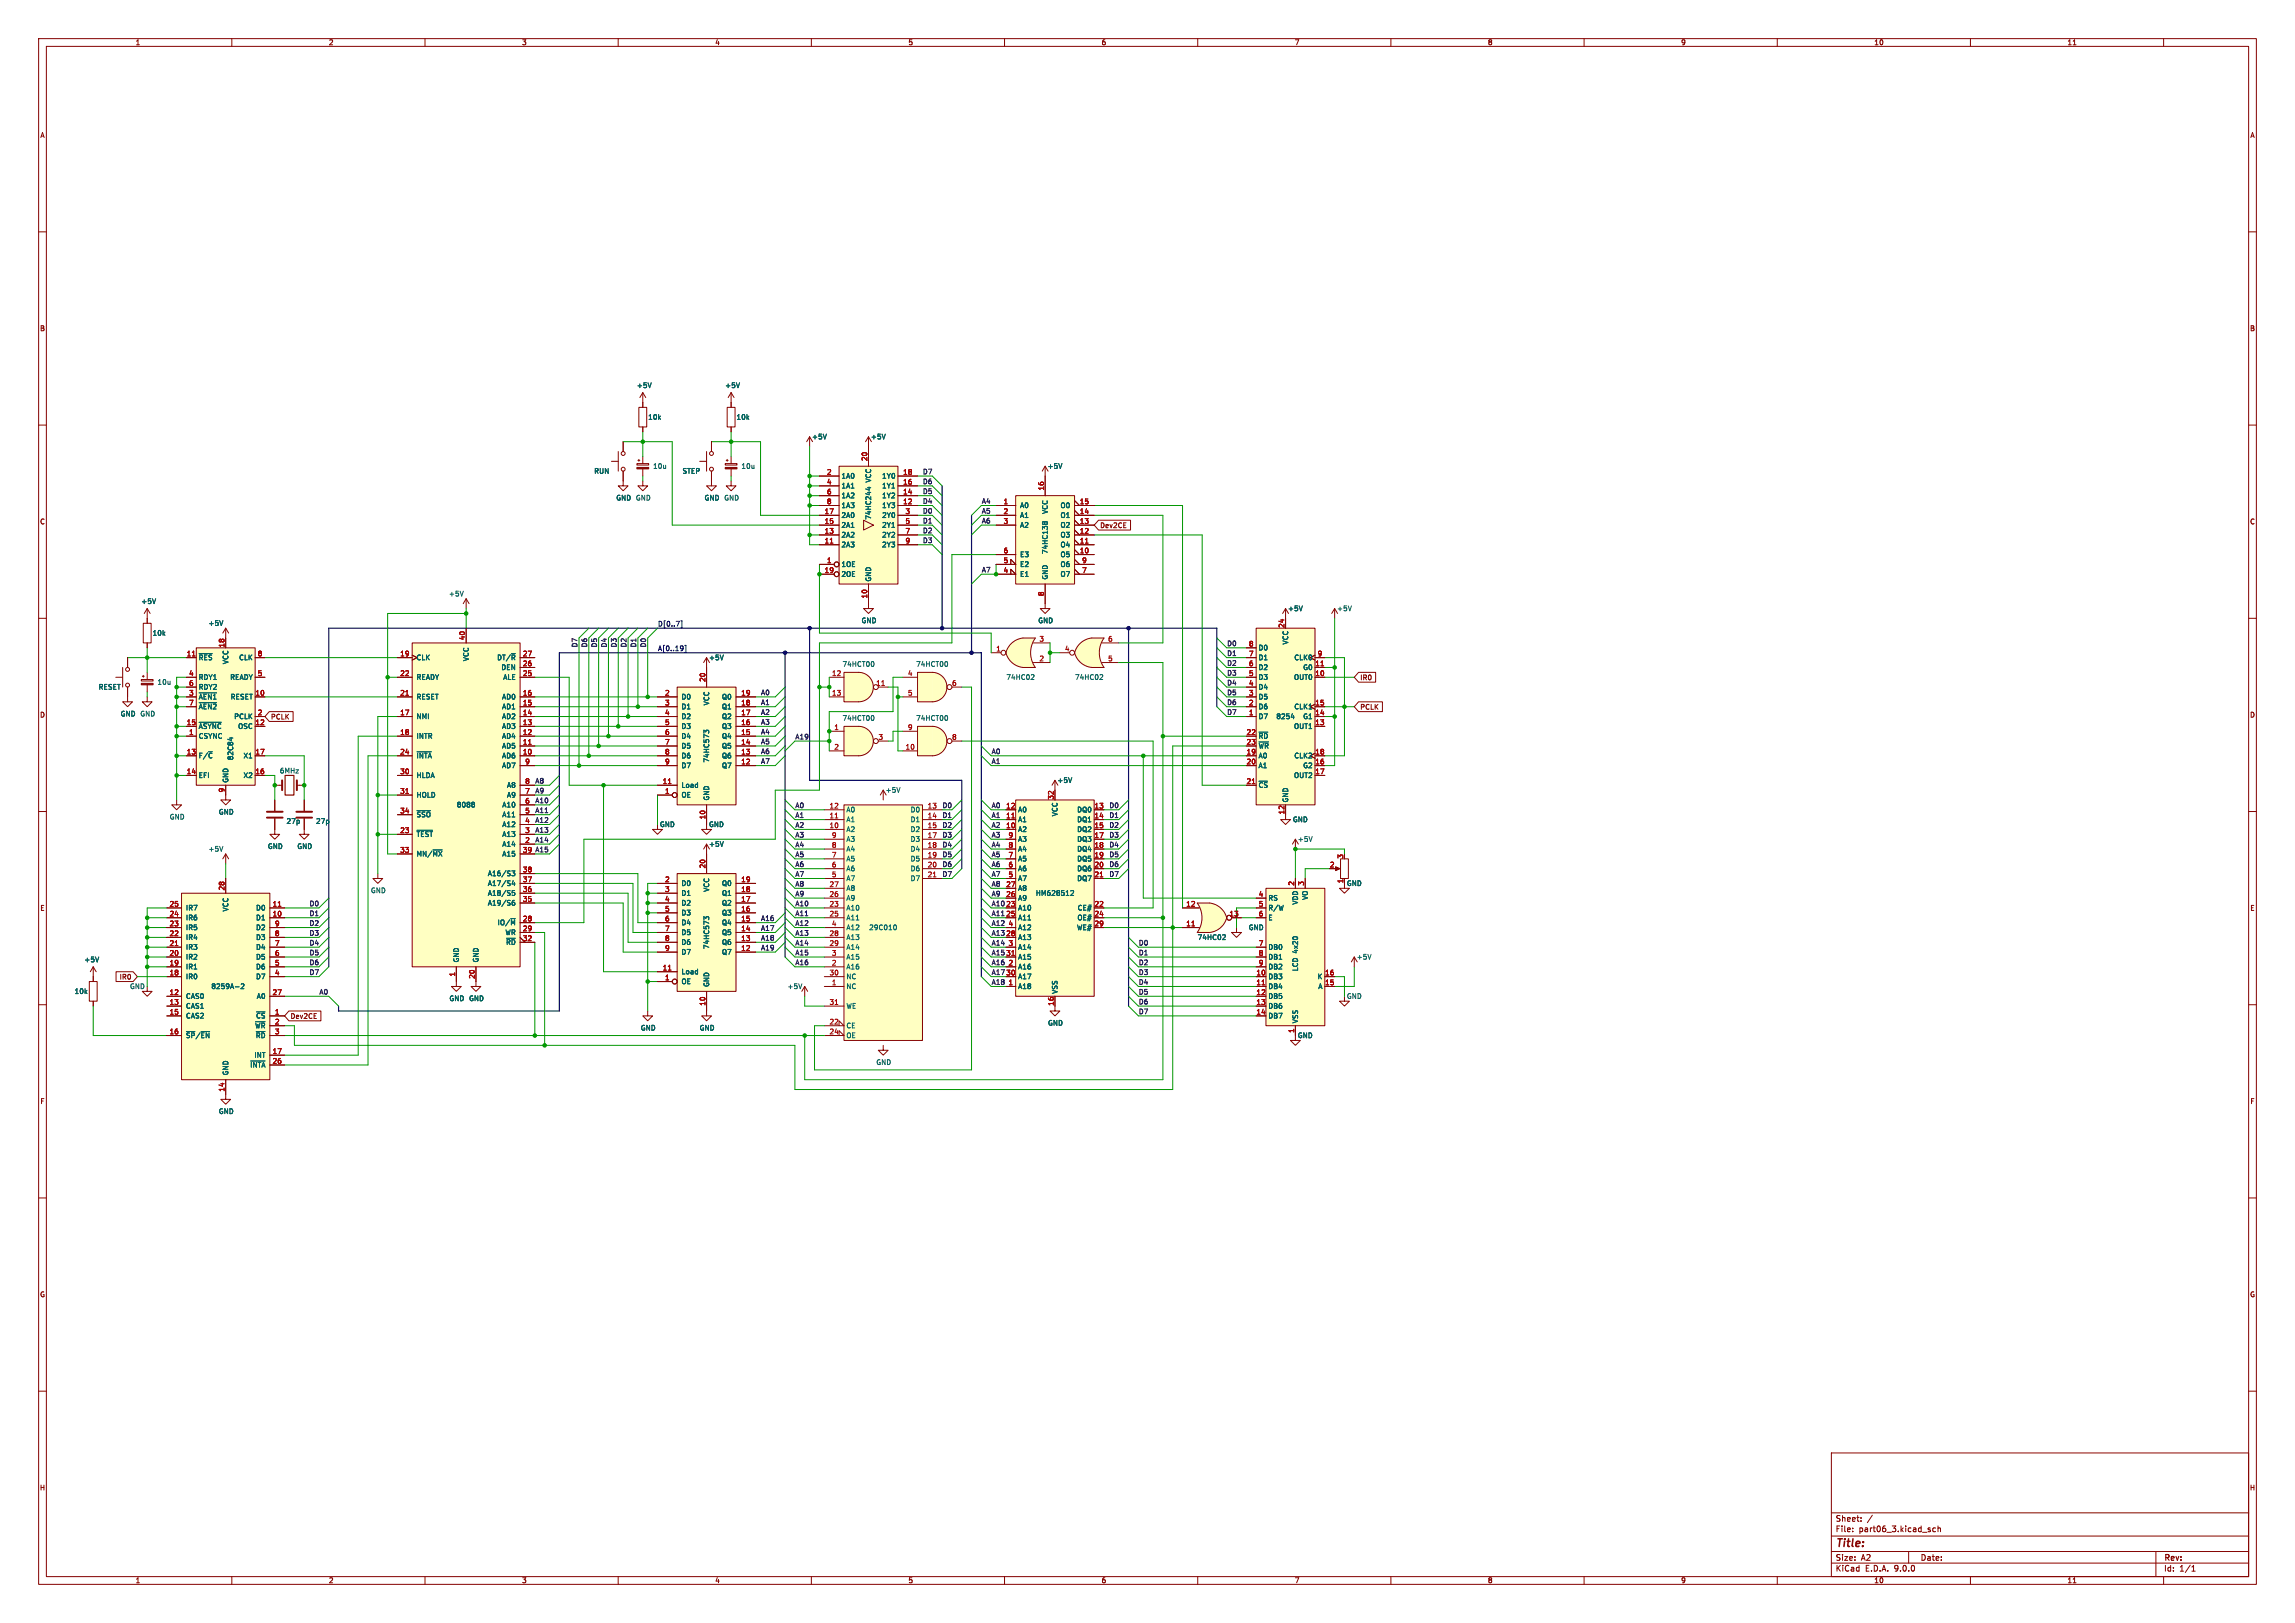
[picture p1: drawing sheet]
<svg xmlns="http://www.w3.org/2000/svg" width="594mm" height="420mm" viewBox="0 0 594 420" stroke-linecap="round" stroke-linejoin="round" font-family="sans-serif">
<defs><g id="words">
<text font-size="2.8" fill="#840000" x="475" y="400.9">Title:</text>
<g font-size="2.1" fill="#840000">
<text x="475" y="394">Sheet:</text>
<text x="475" y="396.7">File:</text>
<text x="481.1" y="396.7">part06_3.kicad_sch</text>
<text x="475" y="406.9">KiCad</text>
<text x="475" y="404.1">Size:</text>
<text x="481.7" y="404.1">A2</text>
<text x="482.7" y="406.9">E.D.A.</text>
<text x="490.3" y="406.9">9.0.0</text>
<text x="497" y="404.1">Date:</text>
<text x="560" y="404.3">Rev:</text>
<text x="560" y="406.9">Id:</text>
<text x="564.1" y="406.9">1/1</text>
</g>
<g font-size="1.8" fill="#840000">
<text x="35" y="11.9">1</text>
<text x="85" y="11.9">2</text>
<text x="135" y="11.9">3</text>
<text x="185" y="11.9">4</text>
<text x="235" y="11.9">5</text>
<text x="285" y="11.9">6</text>
<text x="335" y="11.9">7</text>
<text x="385" y="11.9">8</text>
<text x="435" y="11.9">9</text>
<text x="485" y="11.9">10</text>
<text x="535" y="11.9">11</text>
<text x="10.3" y="35.9">A</text>
<text x="582.3" y="35.9">A</text>
<text x="10.3" y="85.9">B</text>
<text x="582.3" y="85.9">B</text>
<text x="10.3" y="135.9">C</text>
<text x="284.6" y="136.8">Dev2CE</text>
<text x="582.3" y="135.9">C</text>
<text x="351.9" y="176.2">IR0</text>
<text x="10.3" y="185.9">D</text>
<text x="351.9" y="183.8">PCLK</text>
<text x="582.3" y="185.9">D</text>
<text x="70" y="186.4">PCLK</text>
<text x="10.3" y="235.9">E</text>
<text x="582.3" y="235.9">E</text>
<text x="30.8" y="253.7">IR0</text>
<text x="75.1" y="263.8">Dev2CE</text>
<text x="10.3" y="285.9">F</text>
<text x="582.3" y="285.9">F</text>
<text x="10.3" y="335.9">G</text>
<text x="582.3" y="335.9">G</text>
<text x="10.2" y="385.9">H</text>
<text x="582.2" y="385.9">H</text>
<text x="35" y="409.9">1</text>
<text x="85" y="409.9">2</text>
<text x="135" y="409.9">3</text>
<text x="185" y="409.9">4</text>
<text x="235" y="409.9">5</text>
<text x="285" y="409.9">6</text>
<text x="335" y="409.9">7</text>
<text x="385" y="409.9">8</text>
<text x="435" y="409.9">9</text>
<text x="485" y="409.9">10</text>
<text x="535" y="409.9">11</text>
</g>
<g font-size="1.8" fill="#006464">
<text x="164.7" y="100.6">+5V</text>
<text x="187.6" y="100.6">+5V</text>
<text x="167.6" y="108.8">10k</text>
<text x="190.5" y="108.8">10k</text>
<text x="210.1" y="113.9">+5V</text>
<text x="225.3" y="113.9">+5V</text>
<text x="153.7" y="122.8">RUN</text>
<text x="168.9" y="121.5">10u</text>
<text x="176.5" y="122.8">STEP</text>
<text x="191.8" y="121.5">10u</text>
<text x="217.7" y="124.1">1A0</text>
<text x="225.7" y="125" transform="rotate(-90 225.7 125)">VCC</text>
<text x="228.2" y="124.1">1Y0</text>
<text x="271" y="121.5">+5V</text>
<text x="159.4" y="129.7">GND GND</text>
<text x="159.4" y="129.7">GND</text>
<text x="182.2" y="129.7">GND GND</text>
<text x="182.2" y="129.7">GND</text>
<text x="217.7" y="126.6">1A1</text>
<text x="217.7" y="129.1">1A2</text>
<text x="217.7" y="131.7">1A3</text>
<text x="228.2" y="126.6">1Y1</text>
<text x="228.2" y="129.1">1Y2</text>
<text x="228.2" y="131.7">1Y3</text>
<text x="263.9" y="131.7">A0</text>
<text x="274.4" y="131.7">O0</text>
<text x="217.7" y="134.2">2A0</text>
<text x="217.7" y="136.8">2A1</text>
<text x="225.7" y="134.6" transform="rotate(-90 225.7 134.6)">74HC244</text>
<text x="228.2" y="134.2">2Y0</text>
<text x="228.2" y="136.8">2Y1</text>
<text x="263.9" y="134.2">A1</text>
<text x="263.9" y="136.8">A2</text>
<text x="271.4" y="133.1" transform="rotate(-90 271.4 133.1)">VCC</text>
<text x="274.4" y="134.2">O1</text>
<text x="274.4" y="136.8">O2</text>
<text x="217.7" y="139.3">2A2</text>
<text x="217.7" y="141.8">2A3</text>
<text x="228.2" y="139.3">2Y2</text>
<text x="228.2" y="141.8">2Y3</text>
<text x="271.4" y="143.5" transform="rotate(-90 271.4 143.5)">74HC138</text>
<text x="274.4" y="139.3">O3</text>
<text x="274.4" y="141.8">O4</text>
<text x="217.7" y="146.9">1OE</text>
<text x="217.7" y="149.5">2OE</text>
<text x="263.9" y="144.4">E3</text>
<text x="263.9" y="146.9">E2</text>
<text x="263.9" y="149.5">E1</text>
<text x="274.4" y="144.4">O5</text>
<text x="274.4" y="146.9">O6</text>
<text x="274.4" y="149.5">O7</text>
<text x="116.1" y="154.5">+5V</text>
<text x="225.7" y="150.6" transform="rotate(-90 225.7 150.6)">GND</text>
<text x="271.4" y="150.1" transform="rotate(-90 271.4 150.1)">GND</text>
<text x="36.4" y="156.5">+5V</text>
<text x="222.9" y="161.5">GND</text>
<text x="268.6" y="161.5">GND</text>
<text x="333.2" y="158.3">+5V</text>
<text x="345.9" y="158.3">+5V</text>
<text x="39.4" y="164.7">10k</text>
<text x="53.8" y="162.2">+5V</text>
<text x="333.6" y="166.9" transform="rotate(-90 333.6 166.9)">VCC</text>
<text x="51.3" y="171">~{RES}</text>
<text x="59.3" y="172" transform="rotate(-90 59.3 172)">VCC</text>
<text x="61.8" y="171">CLK</text>
<text x="107.7" y="171">CLK</text>
<text x="121.5" y="171.2" transform="rotate(-90 121.5 171.2)">VCC</text>
<text x="128.6" y="171">DT/~{R}</text>
<text x="129.7" y="173.6">DEN</text>
<text x="183.4" y="171">+5V</text>
<text x="217.9" y="172.7">74HCT00</text>
<text x="237" y="172.7">74HCT00</text>
<text x="325.6" y="168.5">D0</text>
<text x="325.6" y="171">D1</text>
<text x="325.6" y="173.6">D2</text>
<text x="334.9" y="171">CLK0</text>
<text x="337.2" y="173.6">G0</text>
<text x="25.4" y="178.7">RESET</text>
<text x="40.6" y="177.4">10u</text>
<text x="51.3" y="176.1">RDY1</text>
<text x="51.3" y="178.7">RDY2</text>
<text x="59.5" y="176.1">READY</text>
<text x="107.7" y="176.1">READY</text>
<text x="130.1" y="176.1">ALE</text>
<text x="260.3" y="176.1">74HC02</text>
<text x="278.1" y="176.1">74HC02</text>
<text x="325.6" y="176.1">D3</text>
<text x="325.6" y="178.7">D4</text>
<text x="334.8" y="176.1">OUT0</text>
<text x="31.1" y="185.6">GND GND</text>
<text x="31.1" y="185.6">GND</text>
<text x="51.3" y="181.2">~{AEN1}</text>
<text x="51.3" y="183.7">~{AEN2}</text>
<text x="59.6" y="181.2">RESET</text>
<text x="107.7" y="181.2">RESET</text>
<text x="129.8" y="181.2">AD0</text>
<text x="129.8" y="183.7">AD1</text>
<text x="176.3" y="181.2">D0</text>
<text x="176.3" y="183.7">D1</text>
<text x="183.7" y="182.6" transform="rotate(-90 183.7 182.6)">VCC</text>
<text x="186.7" y="181.2">Q0</text>
<text x="186.7" y="183.7">Q1</text>
<text x="325.6" y="181.2">D5</text>
<text x="325.6" y="183.7">D6</text>
<text x="334.9" y="183.7">CLK1</text>
<text x="51.3" y="188.8">~{ASYNC}</text>
<text x="51.3" y="191.4">CSYNC</text>
<text x="60.5" y="186.3">PCLK</text>
<text x="61.5" y="188.8">OSC</text>
<text x="107.7" y="186.3">NMI</text>
<text x="107.7" y="191.4">INTR</text>
<text x="129.8" y="186.3">AD2</text>
<text x="129.8" y="188.8">AD3</text>
<text x="129.8" y="191.4">AD4</text>
<text x="176.3" y="186.3">D2</text>
<text x="176.3" y="188.8">D3</text>
<text x="176.3" y="191.4">D4</text>
<text x="186.7" y="186.3">Q2</text>
<text x="186.7" y="188.8">Q3</text>
<text x="186.7" y="191.4">Q4</text>
<text x="217.9" y="186.7">74HCT00</text>
<text x="237" y="186.7">74HCT00</text>
<text x="325.6" y="186.3">D7</text>
<text x="325.6" y="191.4">~{RD}</text>
<text x="330.2" y="186.3">8254</text>
<text x="334.8" y="188.8">OUT1</text>
<text x="337.2" y="186.3">G1</text>
<text x="51.3" y="196.4">F/~{C}</text>
<text x="60.6" y="196.8" transform="rotate(-90 60.6 196.8)">82C84</text>
<text x="62.9" y="196.4">X1</text>
<text x="107.7" y="196.4">~{INTA}</text>
<text x="129.8" y="193.9">AD5</text>
<text x="129.8" y="196.4">AD6</text>
<text x="176.3" y="193.9">D5</text>
<text x="176.3" y="196.4">D6</text>
<text x="183.7" y="197.5" transform="rotate(-90 183.7 197.5)">74HC573</text>
<text x="186.7" y="193.9">Q5</text>
<text x="186.7" y="196.4">Q6</text>
<text x="325.6" y="193.9">~{WR}</text>
<text x="325.6" y="196.4">A0</text>
<text x="334.9" y="196.4">CLK2</text>
<text x="51.3" y="201.5">EFI</text>
<text x="59.3" y="202.7" transform="rotate(-90 59.3 202.7)">GND</text>
<text x="62.9" y="201.5">X2</text>
<text x="72.3" y="200.3">6MHz</text>
<text x="107.7" y="201.5">HLDA</text>
<text x="129.8" y="199">AD7</text>
<text x="176.3" y="199">D7</text>
<text x="186.7" y="199">Q7</text>
<text x="273.6" y="202.8">+5V</text>
<text x="325.6" y="199">A1</text>
<text x="334.8" y="201.5">OUT2</text>
<text x="337.2" y="199">G2</text>
<text x="107.7" y="206.6">HOLD</text>
<text x="118.1" y="209.1">8088</text>
<text x="129.9" y="209.1">A10</text>
<text x="131.1" y="204.1">A8</text>
<text x="131.1" y="206.6">A9</text>
<text x="176.3" y="204.1">Load</text>
<text x="176.3" y="206.6">OE</text>
<text x="183.7" y="207.3" transform="rotate(-90 183.7 207.3)">GND</text>
<text x="229.1" y="205.3">+5V</text>
<text x="325.6" y="204.1">~{CS}</text>
<text x="333.6" y="207.8" transform="rotate(-90 333.6 207.8)">GND</text>
<text x="43.8" y="212.3">GND</text>
<text x="56.5" y="211">GND</text>
<text x="74.1" y="213.4">27p</text>
<text x="81.7" y="213.4">27p</text>
<text x="107.7" y="211.7">~{SSO}</text>
<text x="129.9" y="211.7">A11</text>
<text x="129.9" y="214.2">A12</text>
<text x="170.7" y="214.2">GND</text>
<text x="183.4" y="214.2">GND</text>
<text x="218.9" y="210.4">A0</text>
<text x="218.9" y="213">A1</text>
<text x="218.9" y="215.5">A2</text>
<text x="235.6" y="210.4">D0</text>
<text x="235.6" y="213">D1</text>
<text x="235.6" y="215.5">D2</text>
<text x="263.4" y="210.4">A0</text>
<text x="263.4" y="213">A1</text>
<text x="263.4" y="215.5">A2</text>
<text x="273.9" y="211.3" transform="rotate(-90 273.9 211.3)">VCC</text>
<text x="278.7" y="210.4">DQ0</text>
<text x="278.7" y="213">DQ1</text>
<text x="278.7" y="215.5">DQ2</text>
<text x="334.5" y="213">GND</text>
<text x="53.8" y="220.6">+5V</text>
<text x="69.2" y="219.9">GND</text>
<text x="76.8" y="219.9">GND</text>
<text x="107.7" y="216.8">~{TEST}</text>
<text x="107.7" y="221.8">MN/~{MX}</text>
<text x="129.9" y="216.8">A13</text>
<text x="129.9" y="219.3">A14</text>
<text x="129.9" y="221.8">A15</text>
<text x="183.4" y="219.3">+5V</text>
<text x="218.9" y="218">A3</text>
<text x="218.9" y="220.6">A4</text>
<text x="235.6" y="218">D3</text>
<text x="235.6" y="220.6">D4</text>
<text x="263.4" y="218">A3</text>
<text x="263.4" y="220.6">A4</text>
<text x="278.7" y="218">DQ3</text>
<text x="278.7" y="220.6">DQ4</text>
<text x="335.8" y="218">+5V</text>
<text x="126.1" y="226.9">A16/S3</text>
<text x="218.9" y="223.1">A5</text>
<text x="218.9" y="225.7">A6</text>
<text x="235.6" y="223.1">D5</text>
<text x="235.6" y="225.7">D6</text>
<text x="263.4" y="223.1">A5</text>
<text x="263.4" y="225.7">A6</text>
<text x="278.7" y="223.1">DQ5</text>
<text x="278.7" y="225.7">DQ6</text>
<text x="95.9" y="231.3">GND</text>
<text x="126.1" y="229.5">A17/S4</text>
<text x="126.1" y="232">A18/S5</text>
<text x="176.3" y="229.5">D0</text>
<text x="176.3" y="232">D1</text>
<text x="183.7" y="230.9" transform="rotate(-90 183.7 230.9)">VCC</text>
<text x="186.7" y="229.5">Q0</text>
<text x="186.7" y="232">Q1</text>
<text x="218.9" y="228.2">A7</text>
<text x="218.9" y="230.7">A8</text>
<text x="218.9" y="233.3">A9</text>
<text x="235.6" y="228.2">D7</text>
<text x="263.4" y="228.2">A7</text>
<text x="263.4" y="230.7">A8</text>
<text x="263.4" y="233.3">A9</text>
<text x="268" y="232">HM628512</text>
<text x="278.7" y="228.2">DQ7</text>
<text x="328.2" y="233.3">RS</text>
<text x="338.7" y="233" transform="rotate(-90 338.7 233)">VO</text>
<text x="348.5" y="229.5">GND</text>
<text x="48" y="235.8">IR7</text>
<text x="48" y="238.4">IR6</text>
<text x="59.3" y="236" transform="rotate(-90 59.3 236)">VCC</text>
<text x="66.2" y="235.8">D0</text>
<text x="66.2" y="238.4">D1</text>
<text x="126.1" y="234.5">A19/S6</text>
<text x="128.7" y="239.6">IO/~{M}</text>
<text x="176.3" y="234.5">D2</text>
<text x="176.3" y="237.1">D3</text>
<text x="176.3" y="239.6">D4</text>
<text x="186.7" y="234.5">Q2</text>
<text x="186.7" y="237.1">Q3</text>
<text x="186.7" y="239.6">Q4</text>
<text x="218.9" y="235.8">A10</text>
<text x="218.9" y="238.4">A11</text>
<text x="263.4" y="235.8">A10</text>
<text x="263.4" y="238.4">A11</text>
<text x="278.7" y="238.4">OE#</text>
<text x="278.8" y="235.8">CE#</text>
<text x="328.2" y="235.8">R/W</text>
<text x="328.2" y="238.4">E</text>
<text x="336.1" y="234.2" transform="rotate(-90 336.1 234.2)">VDD</text>
<text x="48" y="240.9">IR5</text>
<text x="48" y="243.4">IR4</text>
<text x="48" y="246">IR3</text>
<text x="66.2" y="240.9">D2</text>
<text x="66.2" y="243.4">D3</text>
<text x="66.2" y="246">D4</text>
<text x="130.7" y="242.2">WR</text>
<text x="130.9" y="244.7">~{RD}</text>
<text x="176.3" y="242.2">D5</text>
<text x="176.3" y="244.7">D6</text>
<text x="183.7" y="245.7" transform="rotate(-90 183.7 245.7)">74HC573</text>
<text x="186.7" y="242.2">Q5</text>
<text x="186.7" y="244.7">Q6</text>
<text x="218.9" y="240.9">A12</text>
<text x="218.9" y="243.4">A13</text>
<text x="218.9" y="246">A14</text>
<text x="224.8" y="240.9">29C010</text>
<text x="263.4" y="240.9">A12</text>
<text x="263.4" y="243.4">A13</text>
<text x="263.4" y="246">A14</text>
<text x="278.6" y="240.9">WE#</text>
<text x="309.9" y="243.4">74HC02</text>
<text x="323.1" y="240.9">GND</text>
<text x="328.2" y="246">DB0</text>
<text x="21.7" y="249.2">+5V</text>
<text x="48" y="248.5">IR2</text>
<text x="48" y="251.1">IR1</text>
<text x="66.2" y="248.5">D5</text>
<text x="66.2" y="251.1">D6</text>
<text x="119" y="249.2" transform="rotate(-90 119 249.2)">GND</text>
<text x="124.1" y="249.2" transform="rotate(-90 124.1 249.2)">GND</text>
<text x="176.3" y="247.2">D7</text>
<text x="186.7" y="247.2">Q7</text>
<text x="218.9" y="248.5">A15</text>
<text x="218.9" y="251.1">A16</text>
<text x="263.4" y="248.5">A15</text>
<text x="263.4" y="251.1">A16</text>
<text x="328.2" y="248.5">DB1</text>
<text x="328.2" y="251.1">DB2</text>
<text x="336.1" y="251.5" transform="rotate(-90 336.1 251.5)">LCD 4x20</text>
<text x="351" y="248.5">+5V</text>
<text x="19.2" y="257.4">10k</text>
<text x="33.5" y="256.1">GND</text>
<text x="48" y="253.6">IR0</text>
<text x="54.6" y="256.1">8259A-2</text>
<text x="66.2" y="253.6">D7</text>
<text x="176.3" y="252.3">Load</text>
<text x="176.3" y="254.9">OE</text>
<text x="183.7" y="255.5" transform="rotate(-90 183.7 255.5)">GND</text>
<text x="203.7" y="256.1">+5V</text>
<text x="218.9" y="253.6">NC</text>
<text x="218.9" y="256.1">NC</text>
<text x="263.4" y="253.6">A17</text>
<text x="263.4" y="256.1">A18</text>
<text x="273.9" y="257.3" transform="rotate(-90 273.9 257.3)">VSS</text>
<text x="328.2" y="253.6">DB3</text>
<text x="328.2" y="256.1">DB4</text>
<text x="340.9" y="253.6">K</text>
<text x="341.1" y="256.1">A</text>
<text x="48" y="258.7">CAS0</text>
<text x="48" y="261.2">CAS1</text>
<text x="48" y="263.8">CAS2</text>
<text x="66.2" y="263.8">~{CS}</text>
<text x="66.3" y="258.7">A0</text>
<text x="116.2" y="259.3">GND GND</text>
<text x="218.9" y="261.2">WE</text>
<text x="328.2" y="258.7">DB5</text>
<text x="328.2" y="261.2">DB6</text>
<text x="328.2" y="263.8">DB7</text>
<text x="348.5" y="258.7">GND</text>
<text x="48" y="268.8">~{SP}/~{EN}</text>
<text x="65.9" y="266.3">~{WR}</text>
<text x="66.1" y="268.8">~{RD}</text>
<text x="165.7" y="266.9">GND</text>
<text x="181" y="266.9">GND</text>
<text x="218.9" y="266.3">CE</text>
<text x="218.9" y="268.8">OE</text>
<text x="271.1" y="265.6">GND</text>
<text x="335.8" y="268.8">GND</text>
<text x="336.1" y="264.9" transform="rotate(-90 336.1 264.9)">VSS</text>
<text x="65.7" y="273.9">INT</text>
<text x="226.7" y="275.8">GND</text>
<text x="59.3" y="278.4" transform="rotate(-90 59.3 278.4)">GND</text>
<text x="64.6" y="276.5">~{INTA}</text>
<text x="56.5" y="288.5">GND</text>
</g>
<g font-size="1.8" fill="#a90000">
<text x="224.5" y="119.4" transform="rotate(-90 224.5 119.4)">20</text>
<text x="213.9" y="122.9">2</text>
<text x="213.9" y="125.5">4</text>
<text x="233.6" y="122.9">18</text>
<text x="233.6" y="125.5">16</text>
<text x="213.9" y="128">6</text>
<text x="213.9" y="130.6">8</text>
<text x="233.6" y="128">14</text>
<text x="233.6" y="130.6">12</text>
<text x="259.6" y="130.6">1</text>
<text x="270.3" y="127" transform="rotate(-90 270.3 127)">16</text>
<text x="279.4" y="130.6">15</text>
<text x="213.3" y="133.1">17</text>
<text x="213.3" y="135.6">15</text>
<text x="234.2" y="133.1">3</text>
<text x="234.2" y="135.6">5</text>
<text x="259.6" y="133.1">2</text>
<text x="259.6" y="135.6">3</text>
<text x="279.4" y="133.1">14</text>
<text x="279.4" y="135.6">13</text>
<text x="213.3" y="138.2">13</text>
<text x="213.3" y="140.7">11</text>
<text x="234.2" y="138.2">7</text>
<text x="234.2" y="140.7">9</text>
<text x="259.6" y="143.3">6</text>
<text x="279.4" y="138.2">12</text>
<text x="279.4" y="140.7">11</text>
<text x="279.4" y="143.3">10</text>
<text x="213.3" y="148.3">19</text>
<text x="213.9" y="145.8">1</text>
<text x="259.6" y="145.8">5</text>
<text x="259.6" y="148.3">4</text>
<text x="280" y="145.8">9</text>
<text x="280" y="148.3">7</text>
<text x="224.5" y="155" transform="rotate(-90 224.5 155)">10</text>
<text x="270.3" y="154.4" transform="rotate(-90 270.3 154.4)">8</text>
<text x="58.2" y="167.7" transform="rotate(-90 58.2 167.7)">18</text>
<text x="120.4" y="165.8" transform="rotate(-90 120.4 165.8)">40</text>
<text x="268.9" y="166.1">3</text>
<text x="286.7" y="166.1">6</text>
<text x="323.1" y="167.4">8</text>
<text x="332.5" y="162.6" transform="rotate(-90 332.5 162.6)">24</text>
<text x="48.2" y="169.9">11</text>
<text x="66.6" y="169.9">8</text>
<text x="103.5" y="169.9">19</text>
<text x="135.2" y="169.9">27</text>
<text x="135.2" y="172.5">26</text>
<text x="257.7" y="168.7">1</text>
<text x="268.9" y="171.2">2</text>
<text x="275.5" y="168.7">4</text>
<text x="286.7" y="171.2">5</text>
<text x="323.1" y="169.9">7</text>
<text x="323.1" y="172.5">6</text>
<text x="340.3" y="172.5">11</text>
<text x="340.9" y="169.9">9</text>
<text x="48.8" y="175">4</text>
<text x="48.8" y="177.5">6</text>
<text x="66.6" y="175">5</text>
<text x="103.5" y="175">22</text>
<text x="135.2" y="175">25</text>
<text x="182.6" y="176.6" transform="rotate(-90 182.6 176.6)">20</text>
<text x="215.2" y="175">12</text>
<text x="226.7" y="177.5">11</text>
<text x="234.9" y="175">4</text>
<text x="246.3" y="177.5">6</text>
<text x="323.1" y="175">5</text>
<text x="323.1" y="177.5">4</text>
<text x="340.3" y="175">10</text>
<text x="48.8" y="180.1">3</text>
<text x="48.8" y="182.6">7</text>
<text x="66" y="180.1">10</text>
<text x="66.6" y="185.2">2</text>
<text x="103.5" y="180.1">21</text>
<text x="103.5" y="185.2">17</text>
<text x="135.2" y="180.1">16</text>
<text x="135.2" y="182.6">15</text>
<text x="135.2" y="185.2">14</text>
<text x="172" y="180.1">2</text>
<text x="172" y="182.6">3</text>
<text x="172" y="185.2">4</text>
<text x="191.7" y="180.1">19</text>
<text x="191.7" y="182.6">18</text>
<text x="191.7" y="185.2">17</text>
<text x="215.2" y="180.1">13</text>
<text x="234.9" y="180.1">5</text>
<text x="323.1" y="180.1">3</text>
<text x="323.1" y="182.6">2</text>
<text x="323.1" y="185.2">1</text>
<text x="340.3" y="182.6">15</text>
<text x="340.3" y="185.2">14</text>
<text x="48.2" y="187.7">15</text>
<text x="48.8" y="190.2">1</text>
<text x="66" y="187.7">12</text>
<text x="103.5" y="190.2">18</text>
<text x="135.2" y="187.7">13</text>
<text x="135.2" y="190.2">12</text>
<text x="172" y="187.7">5</text>
<text x="172" y="190.2">6</text>
<text x="191.7" y="187.7">16</text>
<text x="191.7" y="190.2">15</text>
<text x="215.8" y="189">1</text>
<text x="227.3" y="191.5">3</text>
<text x="234.9" y="189">9</text>
<text x="246.3" y="191.5">8</text>
<text x="322.5" y="190.2">22</text>
<text x="340.3" y="187.7">13</text>
<text x="48.2" y="195.3">13</text>
<text x="66" y="195.3">17</text>
<text x="103.5" y="195.3">24</text>
<text x="135.2" y="192.8">11</text>
<text x="135.2" y="195.3">10</text>
<text x="135.8" y="197.9">9</text>
<text x="172" y="192.8">7</text>
<text x="172" y="195.3">8</text>
<text x="172" y="197.9">9</text>
<text x="191.7" y="192.8">14</text>
<text x="191.7" y="195.3">13</text>
<text x="191.7" y="197.9">12</text>
<text x="215.8" y="194.1">2</text>
<text x="234.3" y="194.1">10</text>
<text x="322.5" y="192.8">23</text>
<text x="322.5" y="195.3">19</text>
<text x="322.5" y="197.9">20</text>
<text x="340.3" y="195.3">18</text>
<text x="340.3" y="197.9">16</text>
<text x="48.2" y="200.4">14</text>
<text x="66" y="200.4">16</text>
<text x="103.5" y="200.4">30</text>
<text x="135.8" y="202.9">8</text>
<text x="171.4" y="202.9">11</text>
<text x="322.5" y="202.9">21</text>
<text x="340.3" y="200.4">17</text>
<text x="58.2" y="205.2" transform="rotate(-90 58.2 205.2)">9</text>
<text x="103.5" y="205.5">31</text>
<text x="135.8" y="205.5">7</text>
<text x="135.8" y="208">6</text>
<text x="172" y="205.5">1</text>
<text x="214.6" y="209.3">12</text>
<text x="240" y="209.3">13</text>
<text x="260.3" y="209.3">12</text>
<text x="272.8" y="207.1" transform="rotate(-90 272.8 207.1)">32</text>
<text x="283.2" y="209.3">13</text>
<text x="103.5" y="210.6">34</text>
<text x="103.5" y="215.6">23</text>
<text x="135.8" y="210.6">5</text>
<text x="135.8" y="213.1">4</text>
<text x="135.8" y="215.6">3</text>
<text x="182.6" y="212.1" transform="rotate(-90 182.6 212.1)">10</text>
<text x="214.6" y="211.8">11</text>
<text x="214.6" y="214.4">10</text>
<text x="240" y="211.8">14</text>
<text x="240" y="214.4">15</text>
<text x="260.3" y="211.8">11</text>
<text x="260.3" y="214.4">10</text>
<text x="283.2" y="211.8">14</text>
<text x="283.2" y="214.4">15</text>
<text x="332.5" y="210.9" transform="rotate(-90 332.5 210.9)">12</text>
<text x="103.5" y="220.7">33</text>
<text x="135.2" y="220.7">39</text>
<text x="135.8" y="218.2">2</text>
<text x="215.2" y="216.9">9</text>
<text x="215.2" y="219.5">8</text>
<text x="215.2" y="222">7</text>
<text x="240" y="216.9">17</text>
<text x="240" y="219.5">18</text>
<text x="240" y="222">19</text>
<text x="260.9" y="216.9">9</text>
<text x="260.9" y="219.5">8</text>
<text x="260.9" y="222">7</text>
<text x="283.2" y="216.9">17</text>
<text x="283.2" y="219.5">18</text>
<text x="283.2" y="222">19</text>
<text x="135.2" y="225.8">38</text>
<text x="182.6" y="224.8" transform="rotate(-90 182.6 224.8)">20</text>
<text x="215.2" y="224.5">6</text>
<text x="215.2" y="227.1">5</text>
<text x="240" y="224.5">20</text>
<text x="240" y="227.1">21</text>
<text x="260.9" y="224.5">6</text>
<text x="260.9" y="227.1">5</text>
<text x="283.2" y="224.5">20</text>
<text x="283.2" y="227.1">21</text>
<text x="344.1" y="224.5">2</text>
<text x="347.7" y="222.3" transform="rotate(-90 347.7 222.3)">3</text>
<text x="58.2" y="230.5" transform="rotate(-90 58.2 230.5)">28</text>
<text x="135.2" y="228.3">37</text>
<text x="135.2" y="230.9">36</text>
<text x="135.2" y="233.4">35</text>
<text x="172" y="228.3">2</text>
<text x="172" y="230.9">3</text>
<text x="172" y="233.4">4</text>
<text x="191.7" y="228.3">19</text>
<text x="191.7" y="230.9">18</text>
<text x="191.7" y="233.4">17</text>
<text x="214.6" y="229.6">27</text>
<text x="214.6" y="232.2">26</text>
<text x="260.3" y="229.6">27</text>
<text x="260.3" y="232.2">26</text>
<text x="325.7" y="232.2">4</text>
<text x="335" y="229.3" transform="rotate(-90 335 229.3)">2</text>
<text x="337.6" y="229.3" transform="rotate(-90 337.6 229.3)">3</text>
<text x="347.7" y="228.7" transform="rotate(-90 347.7 228.7)">1</text>
<text x="43.8" y="234.7">25</text>
<text x="43.8" y="237.2">24</text>
<text x="43.8" y="239.8">23</text>
<text x="70.4" y="234.7">11</text>
<text x="70.4" y="237.2">10</text>
<text x="71" y="239.8">9</text>
<text x="135.2" y="238.5">28</text>
<text x="172" y="236">5</text>
<text x="172" y="238.5">6</text>
<text x="191.7" y="236">16</text>
<text x="191.7" y="238.5">15</text>
<text x="214.6" y="234.7">23</text>
<text x="214.6" y="237.2">25</text>
<text x="215.2" y="239.8">4</text>
<text x="260.3" y="234.7">23</text>
<text x="260.3" y="237.2">25</text>
<text x="260.9" y="239.8">4</text>
<text x="283.2" y="234.7">22</text>
<text x="283.2" y="237.2">24</text>
<text x="283.2" y="239.8">29</text>
<text x="306.9" y="239.8">11</text>
<text x="306.9" y="234.7">12</text>
<text x="318.1" y="237.2">13</text>
<text x="325.7" y="234.7">5</text>
<text x="325.7" y="237.2">6</text>
<text x="43.8" y="242.3">22</text>
<text x="43.8" y="244.9">21</text>
<text x="71" y="242.3">8</text>
<text x="71" y="244.9">7</text>
<text x="135.2" y="241">29</text>
<text x="135.2" y="243.6">32</text>
<text x="172" y="241">7</text>
<text x="172" y="243.6">8</text>
<text x="191.7" y="241">14</text>
<text x="191.7" y="243.6">13</text>
<text x="214.6" y="242.3">28</text>
<text x="214.6" y="244.9">29</text>
<text x="260.3" y="242.3">28</text>
<text x="260.9" y="244.9">3</text>
<text x="325.7" y="244.9">7</text>
<text x="43.8" y="247.4">20</text>
<text x="43.8" y="249.9">19</text>
<text x="71" y="247.4">6</text>
<text x="71" y="249.9">5</text>
<text x="171.4" y="251.2">11</text>
<text x="172" y="246.1">9</text>
<text x="191.7" y="246.1">12</text>
<text x="215.2" y="247.4">3</text>
<text x="215.2" y="249.9">2</text>
<text x="260.3" y="247.4">31</text>
<text x="260.9" y="249.9">2</text>
<text x="325.7" y="247.4">8</text>
<text x="325.7" y="249.9">9</text>
<text x="43.8" y="252.5">18</text>
<text x="43.8" y="257.6">12</text>
<text x="70.4" y="257.6">27</text>
<text x="71" y="252.5">4</text>
<text x="117.9" y="252.8" transform="rotate(-90 117.9 252.8)">1</text>
<text x="122.9" y="253.4" transform="rotate(-90 122.9 253.4)">20</text>
<text x="172" y="253.7">1</text>
<text x="214.6" y="252.5">30</text>
<text x="215.2" y="255">1</text>
<text x="260.3" y="252.5">30</text>
<text x="260.9" y="255">1</text>
<text x="325.1" y="252.5">10</text>
<text x="325.1" y="255">11</text>
<text x="325.1" y="257.6">12</text>
<text x="342.9" y="252.5">16</text>
<text x="342.9" y="255">15</text>
<text x="43.8" y="260.1">13</text>
<text x="43.8" y="262.6">15</text>
<text x="71" y="262.6">1</text>
<text x="182.6" y="260.4" transform="rotate(-90 182.6 260.4)">10</text>
<text x="214.6" y="260.1">31</text>
<text x="272.8" y="260.4" transform="rotate(-90 272.8 260.4)">16</text>
<text x="325.1" y="260.1">13</text>
<text x="325.1" y="262.6">14</text>
<text x="43.8" y="267.7">16</text>
<text x="71" y="265.2">2</text>
<text x="71" y="267.7">3</text>
<text x="214.6" y="265.2">22</text>
<text x="214.6" y="267.7">24</text>
<text x="335" y="267.4" transform="rotate(-90 335 267.4)">1</text>
<text x="70.4" y="272.8">17</text>
<text x="70.4" y="275.3">26</text>
<text x="58.2" y="282.6" transform="rotate(-90 58.2 282.6)">14</text>
</g>
<g font-size="1.8" fill="#0f0f0f">
<text x="238.8" y="122.8">D7</text>
<text x="238.8" y="125.4">D6</text>
<text x="238.8" y="130.5">D4</text>
<text x="238.8" y="127.9">D5</text>
<text x="254" y="130.5">A4</text>
<text x="238.8" y="133">D0</text>
<text x="238.8" y="135.5">D1</text>
<text x="254" y="133">A5</text>
<text x="254" y="135.5">A6</text>
<text x="238.8" y="138.1">D2</text>
<text x="238.8" y="140.6">D3</text>
<text x="254" y="148.2">A7</text>
<text x="149.5" y="167.6" transform="rotate(-90 149.5 167.6)">D7</text>
<text x="152.1" y="167.6" transform="rotate(-90 152.1 167.6)">D6</text>
<text x="154.6" y="167.6" transform="rotate(-90 154.6 167.6)">D5</text>
<text x="157.1" y="167.6" transform="rotate(-90 157.1 167.6)">D4</text>
<text x="159.7" y="167.6" transform="rotate(-90 159.7 167.6)">D3</text>
<text x="162.2" y="167.6" transform="rotate(-90 162.2 167.6)">D2</text>
<text x="164.8" y="167.6" transform="rotate(-90 164.8 167.6)">D1</text>
<text x="167.3" y="167.6" transform="rotate(-90 167.3 167.6)">D0</text>
<text x="317.5" y="167.3">D0</text>
<text x="317.5" y="169.8">D1</text>
<text x="317.5" y="172.4">D2</text>
<text x="196.8" y="180">A0</text>
<text x="317.5" y="180">D5</text>
<text x="317.5" y="177.5">D4</text>
<text x="317.5" y="174.9">D3</text>
<text x="196.8" y="182.5">A1</text>
<text x="196.8" y="185.1">A2</text>
<text x="317.5" y="182.5">D6</text>
<text x="317.5" y="185.1">D7</text>
<text x="196.8" y="187.6">A3</text>
<text x="196.8" y="190.2">A4</text>
<text x="205.7" y="191.4">A19</text>
<text x="196.8" y="195.2">A6</text>
<text x="196.8" y="197.8">A7</text>
<text x="196.8" y="192.7">A5</text>
<text x="256.5" y="195.2">A0</text>
<text x="256.5" y="197.8">A1</text>
<text x="138.4" y="202.9">A8</text>
<text x="138.4" y="207.9">A10</text>
<text x="138.4" y="205.4">A9</text>
<text x="205.7" y="209.2">A0</text>
<text x="256.5" y="209.2">A0</text>
<text x="287" y="209.2">D0</text>
<text x="138.4" y="213">A12</text>
<text x="138.4" y="215.6">A13</text>
<text x="138.4" y="210.5">A11</text>
<text x="205.7" y="211.7">A1</text>
<text x="205.7" y="214.3">A2</text>
<text x="243.8" y="211.7">D1</text>
<text x="256.5" y="214.3">A2</text>
<text x="256.5" y="211.7">A1</text>
<text x="287" y="214.3">D2</text>
<text x="287" y="211.7">D1</text>
<text x="138.4" y="220.6">A15</text>
<text x="138.4" y="218.1">A14</text>
<text x="205.7" y="221.9">A5</text>
<text x="205.7" y="219.4">A4</text>
<text x="205.7" y="216.8">A3</text>
<text x="256.5" y="221.9">A5</text>
<text x="256.5" y="216.8">A3</text>
<text x="256.5" y="219.4">A4</text>
<text x="287" y="219.4">D4</text>
<text x="287" y="221.9">D5</text>
<text x="287" y="216.8">D3</text>
<text x="205.7" y="227">A7</text>
<text x="205.7" y="224.4">A6</text>
<text x="256.5" y="227">A7</text>
<text x="256.5" y="224.4">A6</text>
<text x="287" y="227">D7</text>
<text x="287" y="224.4">D6</text>
<text x="205.7" y="232.1">A9</text>
<text x="205.7" y="229.5">A8</text>
<text x="256.5" y="232.1">A9</text>
<text x="256.5" y="229.5">A8</text>
<text x="80" y="239.7">D2</text>
<text x="80" y="234.6">D0</text>
<text x="80" y="237.1">D1</text>
<text x="196.8" y="238.4">A16</text>
<text x="205.7" y="237.1">A11</text>
<text x="205.7" y="234.6">A10</text>
<text x="205.7" y="239.7">A12</text>
<text x="256.5" y="237.1">A11</text>
<text x="256.5" y="234.6">A10</text>
<text x="256.5" y="239.7">A12</text>
<text x="80" y="244.8">D4</text>
<text x="80" y="242.2">D3</text>
<text x="196.8" y="243.5">A18</text>
<text x="196.8" y="241">A17</text>
<text x="205.7" y="244.8">A14</text>
<text x="205.7" y="242.2">A13</text>
<text x="256.5" y="244.8">A14</text>
<text x="256.5" y="242.2">A13</text>
<text x="294.6" y="244.8">D0</text>
<text x="80" y="247.3">D5</text>
<text x="80" y="249.8">D6</text>
<text x="196.8" y="246">A19</text>
<text x="205.7" y="247.3">A15</text>
<text x="205.7" y="249.8">A16</text>
<text x="256.5" y="249.8">A16</text>
<text x="256.5" y="247.3">A15</text>
<text x="294.6" y="249.8">D2</text>
<text x="294.6" y="247.3">D1</text>
<text x="80" y="252.4">D7</text>
<text x="82.5" y="257.5">A0</text>
<text x="256.5" y="254.9">A18</text>
<text x="256.5" y="252.4">A17</text>
<text x="294.6" y="257.5">D5</text>
<text x="294.6" y="254.9">D4</text>
<text x="294.6" y="252.4">D3</text>
<text x="294.6" y="262.5">D7</text>
<text x="294.6" y="260">D6</text>
</g>
<g font-size="1.8" fill="#000084">
<text x="170.2" y="162.2">D[0..7]</text>
<text x="170.2" y="168.6">A[0..19]</text>
</g>
<g font-size="1.8" fill="#009600">
<text x="243.8" y="209.2">D0</text>
<text x="243.8" y="214.3">D2</text>
<text x="243.8" y="221.9">D5</text>
<text x="243.8" y="216.8">D3</text>
<text x="243.8" y="219.4">D4</text>
<text x="243.8" y="224.4">D6</text>
<text x="243.8" y="227">D7</text>
</g>
</g></defs>
<g fill="none" stroke="#840000" stroke-width=".26">
<path d="M10 10h574v400h-574zM12 12h570v396h-570zM60 10v2M110 10v2M160 10v2M210 10v2M260 10v2M310 10v2M360 10v2M410 10v2M460 10v2M510 10v2"/>
<path d="M536.6 11.6h.7M560 10v2M10 60h2M582 60h2M10 110h2M582 110h2M10 160h2M182.1 171.5l.8-1.3v2.5M582 160h2M10 210h2M227.8 205.7l.8-1.2v2.5M582 210h2"/>
<path d="M10 260h2M182.9 261.6v1.3h1.2l-1.2 1.3-1.3-1.3h1.3M582 260h2M10 310h2M582 310h2M10 360h2M474 376h108v32h-108zM582 360h2M474 397.5h108M474 391.5h108M479.5 396.2v.2M479.5 395.4v.2"/>
<path d="M481.7 393.5v.2M481.7 392.7v.2M484.6 392.1l-1.3 1.9M501 395.4h-.5l-.3 .3 .2 .6h.6M501.6 395.5l.6-.1v1M501.6 394.9v1.5M60 408v2M110 408v2M160 408v2M210 408v2M260 408v2M310 408v2"/>
<path d="M360 408v2M410 408v2M460 408v2M474 404.5h108M474 401.5h108M494 401.5v3M510 408v2M536.6 409.6h.7M558 401.5v6.5M560 408v2M567.3 406.6h.9M567.3 405.5l.4-.4v1.5"/>
</g>
<path d="M187.2 169.5l-.4 1.3M233 203.8l-.5 1.2" fill="none" stroke="#006464" stroke-width=".26"/>
<path d="M262.9 207h20.3v50.8h-20.3z" fill="#ffffc2"/>
<g fill="none" stroke="#840000" stroke-width=".26">
<path d="M260.3 209.6h2.6M260.3 212.1h2.6M260.3 214.6h2.6M260.3 217.2h2.6M260.3 219.7h2.6M262.9 207h20.3v50.8h-20.3zM273 204.5v2.5M283.2 209.6h2.5M283.2 212.1h2.5M283.2 214.6h2.5M283.2 217.2h2.5M283.2 219.7h2.5"/>
<path d="M260.3 222.3h2.6M260.3 224.8h2.6M260.3 227.3h2.6M260.3 229.9h2.6M260.3 232.4h2.6M260.3 235h2.6M260.3 237.5h2.6M283.2 222.3h2.5M283.2 224.8h2.5M283.2 227.3h2.5M283.2 235h2.5M283.2 237.5h2.5"/>
<path d="M260.3 240h2.6M260.3 242.6h2.6M260.3 245.1h2.6M260.3 247.7h2.6M260.3 250.2h2.6M260.3 252.7h2.6M260.3 255.3h2.6M273 257.8v2.6M283.2 240h2.5"/>
</g>
<path d="M261.9 211.7h.7M284.7 226.9h.7M261.9 247.2h.7" fill="none" stroke="#a90000" stroke-width=".26"/>
<path d="M277.2 230.6l.4-.2 .3 .4-.8 .9h.8" fill="none" stroke="#006464" stroke-width=".26"/>
<path d="M282.6 172.7h3.1M282.6 165.1h3.1" fill="none" stroke="#ffffc2" stroke-width=".26"/>
<g fill="#ffffc2" stroke="#ffffc2" stroke-width=".26">
<path d="M279.4 166.7a5.2 5.2 0 0 1 3.1-1.6l.6 5.2-5-1.4 .5-1.1z"/>
<path d="M278.1 168.9l5-1.3-.6 5.1a5.1 5.1 0 0 1-4.4-3.8z"/>
</g>
<path d="M282.6 165.1h3.1a6.7 6.7 0 0 0 0 7.6h-3.1z" fill="#ffffc2"/>
<g fill="none" stroke="#840000" stroke-width=".26">
<path d="M274.3 168.9h2.6M282.5 165.1a5.2 5.2 0 0 0-4.4 3.8 5.1 5.1 0 0 0 4.5 3.8h3.1a6.6 6.6 0 0 1 0-7.6h-3.1M285.2 171.5h4.4M285.2 166.4h4.4M71.1 203.2h1.9M76.8 203.2h1.9"/>
<circle cx="277.5" cy="168.9" r=".63"/>
</g>
<path d="M284.9 174.6h.4l.1 .3-.8 .9h.8" fill="none" stroke="#006464" stroke-width=".26"/>
<path d="M73 201.9v2.6M76.8 201.9v2.6" fill="none" stroke="#840000" stroke-width=".51"/>
<path d="M73.8 200.7h2.3v5h-2.3z" fill="none" stroke="#840000" stroke-width=".3"/>
<path d="M264.8 172.7h3.2M264.8 165.1h3.2" fill="none" stroke="#ffffc2" stroke-width=".26"/>
<g fill="#ffffc2" stroke="#ffffc2" stroke-width=".26">
<path d="M261.6 166.7a5.2 5.2 0 0 1 3.2-1.6l.6 5.2-5.1-1.4 .5-1.1z"/>
<path d="M260.3 168.9l5-1.3-.5 5.1a5.1 5.1 0 0 1-4.5-3.8z"/>
</g>
<path d="M264.8 165.1h3.2a6.7 6.7 0 0 0 0 7.6h-3.2z" fill="#ffffc2"/>
<g fill="none" stroke="#840000" stroke-width=".26">
<path d="M256.5 168.9h2.6M264.8 165.1a5.2 5.2 0 0 0-4.5 3.8 5.1 5.1 0 0 0 4.5 3.8h3.2a6.6 6.6 0 0 1 0-7.6h-3.2M267.5 171.5h4.3M267.5 166.4h4.3"/>
<circle cx="259.7" cy="168.9" r=".63"/>
</g>
<path d="M267.1 174.6h.4l.1 .3-.7 .9h.7" fill="none" stroke="#006464" stroke-width=".26"/>
<path d="M218.4 208.3h20.4v60.9h-20.4z" fill="#ffffc2"/>
<g fill="none" stroke="#840000" stroke-width=".26">
<path d="M165.4 105.4h2v5.1h-2zM166.4 104.1v1.3M166.4 110.5v1.3M184.1 124.5v1.2h1.3l-1.3 1.3-1.2-1.3h1.2M213.4 209.6h5M213.4 212.1h5M213.4 214.6h5M213.4 217.2h5M213.4 219.7h5M218.4 208.3h20.4v60.9h-20.4zM238.8 209.6h5M238.8 212.1h5"/>
<path d="M238.8 214.6h5M238.8 217.2h5M238.8 219.7h5M213.4 222.3h5M213.4 224.8h5M213.4 227.3h5M213.4 229.9h5M213.4 232.4h5M213.4 235h5M213.4 237.5h5M238.8 222.3h5M238.8 224.8h5"/>
<path d="M238.8 227.3h5M208.3 255.3l-.8 1.2M208.3 255.3l.7 1.2M208.3 255.3v2.5M213.4 240h5M213.4 242.6h5M213.4 245.1h5M213.4 247.7h5M213.4 250.2h5M213.4 252.7h5M213.4 255.3h5M167.6 261.6v1.3h1.3l-1.3 1.3-1.2-1.3h1.2"/>
<path d="M213.4 265.4h5l-1.2-1.2v1.2M213.4 268h5l-1.2-1.3v1.3M213.4 260.4h5M228.6 270.5v1.3h1.3l-1.3 1.3-1.3-1.3h1.3"/>
</g>
<path d="M216.1 211.7h.8M241.5 226.9h.8M216.1 259.9h.8" fill="none" stroke="#a90000" stroke-width=".26"/>
<path d="M231.5 239.4l.1-.1a.62 .62 0 0 1 .4 .7 .62 .62 0 0 1-.5 .5M207.6 254.6l-.5 1.2" fill="none" stroke="#006464" stroke-width=".26"/>
<path d="M50.8 167.6h15.2v35.6h-15.2z" fill="#ffffc2"/>
<g fill="none" stroke="#840000" stroke-width=".26">
<path d="M181.1 119.4h1.8M182.9 116.8v5.1M184.1 114.3v2.5M187.7 120h3.1v.3h-3.1zM188 119.1h.5M188.2 118.9v.5M189.2 118.1v1.9M184.1 121.9v2.6M189.2 121.3v1.9M48.3 170.2h2.5M48.3 175.3h2.5M48.3 177.8h2.5"/>
<path d="M50.8 167.6h15.2v35.6h-15.2zM58.4 162.6v5M58.4 162.6l-.7 1.2M58.4 162.6l.8 1.2M66 170.2h2.6M66 175.3h2.6M48.3 180.3h2.5M48.3 182.9h2.5M48.3 188h2.5M48.3 190.5h2.5M48.3 195.6h2.5M66 180.3h2.6"/>
<path d="M66 188h2.6M66 195.6h2.6M66 185.4h2.6M48.3 200.7h2.5M58.4 203.2v2.5M66 200.7h2.6"/>
<circle cx="184.1" cy="117.3" r=".51"/>
<circle cx="184.1" cy="121.4" r=".51"/>
</g>
<path d="M51.5 169.1h3.4M51.5 179.3h4.6M57.7 160.6l-.4 1.3M51.5 181.8h4.6M51.5 186.9h5.8M59.4 191h.9M59.8 190.8v.8" fill="none" stroke="#006464" stroke-width=".26"/>
<path d="M49.8 169.8h.7" fill="none" stroke="#a90000" stroke-width=".26"/>
<path d="M187.7 121h3.1v.3h-3.1z" fill="#840000" stroke="#840000" stroke-width=".26"/>
<path d="M175.3 177.8h15.2v30.5h-15.2z" fill="#ffffc2"/>
<g fill="none" stroke="#840000" stroke-width=".26">
<path d="M175.3 177.8h15.2v30.5h-15.2zM182.9 172.7v5.1M170.2 180.3h5.1M170.2 182.9h5.1M170.2 185.4h5.1M170.2 188h5.1M170.2 190.5h5.1M170.2 193h5.1M170.2 195.6h5.1M170.2 198.1h5.1M190.5 180.3h5.1M190.5 182.9h5.1"/>
<path d="M190.5 185.4h5.1M190.5 188h5.1M190.5 190.5h5.1M190.5 193h5.1M190.5 195.6h5.1M190.5 198.1h5.1M170.2 203.2h5.1M170.2 205.7h3.8M182.9 208.3v5.1"/>
<circle cx="174.6" cy="205.7" r=".63"/>
</g>
<path d="M173 202.8h.7" fill="none" stroke="#a90000" stroke-width=".26"/>
<path d="M183.5 189.6v-.4l-.3-.2h-.4l-.1 .4-.5-.4v.7" fill="none" stroke="#006464" stroke-width=".26"/>
<path d="M327.7 229.9h15.2v35.5h-15.2z" fill="#ffffc2"/>
<g fill="none" stroke="#840000" stroke-width=".26">
<path d="M325.1 232.4h2.6M325.1 235h2.6M325.1 237.5h2.6M327.7 229.9h15.2v35.5h-15.2zM335.3 227.3v2.6M337.8 227.3v2.6M325.1 245.1h2.6M325.1 247.7h2.6M325.1 250.2h2.6M325.1 252.7h2.6M325.1 255.3h2.6M325.1 257.8h2.6"/>
<path d="M342.9 252.7h2.5M342.9 255.3h2.5M325.1 260.4h2.6M325.1 262.9h2.6M335.3 265.4v2.6"/>
</g>
<path d="M326.6 254.9h.8" fill="none" stroke="#a90000" stroke-width=".26"/>
<path d="M217.2 120.7h15.2v30.4h-15.2z" fill="#ffffc2"/>
<g fill="none" stroke="#840000" stroke-width=".26">
<path d="M158.2 119.4h1.8M160 116.8v5.1M161.3 114.3v2.5M224.8 115.6v5.1M161.3 121.9v2.6M212.1 123.2h5.1M212.1 125.7h5.1M212.1 128.3h5.1M212.1 130.8h5.1M212.1 133.4h5.1M212.1 135.9h5.1M212.1 138.4h5.1"/>
<path d="M217.2 120.7h15.2v30.4h-15.2zM223.5 134.6l2.6 1.3-2.6 1.3zM232.4 123.2h5.1M232.4 125.7h5.1M232.4 128.3h5.1M232.4 130.8h5.1M232.4 133.4h5.1M232.4 135.9h5.1M232.4 138.4h5.1M212.1 141h5.1M212.1 146.1h3.8M212.1 148.6h3.8"/>
<path d="M224.8 151.1v5.1M232.4 141h5.1M182.9 213.4v1.2h1.2l-1.2 1.3-1.3-1.3h1.3"/>
<circle cx="161.3" cy="117.3" r=".51"/>
<circle cx="161.3" cy="121.4" r=".51"/>
<circle cx="216.5" cy="148.6" r=".63"/>
<circle cx="216.5" cy="146" r=".63"/>
</g>
<path d="M214.9 140.6h.7" fill="none" stroke="#a90000" stroke-width=".26"/>
<path d="M224.5 126.2h.9M224.9 126v.8l-.9-.3" fill="none" stroke="#006464" stroke-width=".26"/>
<path d="M106.7 166.4h27.9v83.8h-27.9z" fill="#ffffc2"/>
<g fill="none" stroke="#840000" stroke-width=".26">
<path d="M164.8 120h3.1v.3h-3.1zM165.1 119.1h.5M165.4 118.9v.5M166.4 118.1v1.9M188.2 105.4h2v5.1h-2zM189.2 101.6v3.8M189.2 110.5v1.3M189.2 101.6l-.7 1.3M189.2 101.6l.8 1.3M166.4 121.3v1.9M120.6 154.9v2.6M120.6 154.9l-.7 1.3"/>
<path d="M120.6 154.9l.8 1.3M332 158.8l.7-1.3v2.5M344.7 158.8l.7-1.3v2.5M36.6 175.8h3v.4h-3zM36.8 175h.5M37.1 174.8v.5M38.1 174v1.8M38.1 177.2v1.9M102.9 170.2h3.8M102.9 175.3h3.8M106.7 166.4h27.9v83.8h-27.9zM106.7 169.5l1.2 .7-1.2 .6"/>
<path d="M120.6 162.6v3.8M134.6 170.2h3.8M134.6 175.3h3.8M134.6 172.7h3.8M102.9 180.3h3.8M102.9 185.4h3.8M102.9 190.5h3.8M102.9 195.6h3.8M134.6 180.3h3.8M134.6 185.4h3.8M134.6 190.5h3.8M134.6 195.6h3.8"/>
<path d="M134.6 182.9h3.8M134.6 188h3.8M134.6 193h3.8M134.6 198.1h3.8M58.4 205.7v1.3h1.3l-1.3 1.3-1.3-1.3h1.3M71.1 211.8v4.1h1.3l-1.3 1.3-1.3-1.3h1.3M71.1 207v2.8M102.9 200.7h3.8M102.9 205.7h3.8M102.9 210.8h3.8M102.9 215.9h3.8M134.6 205.7h3.8"/>
<path d="M134.6 210.8h3.8M134.6 215.9h3.8M134.6 203.2h3.8M134.6 208.3h3.8M134.6 213.4h3.8M134.6 218.4h3.8M332.7 210.8v1.3h1.3l-1.3 1.3-1.2-1.3h1.2M334.5 218.4l.8-1.2v2.5M58.4 221l-.7 1.3M58.4 221l.8 1.3M58.4 221v2.5M102.9 221h3.8"/>
<path d="M134.6 221h3.8M134.6 226.1h3.8M134.6 228.6h3.8M134.6 231.1h3.8M134.6 233.7h3.8M134.6 238.8h3.8M38.1 255.3v1.2h-1.3l1.3 1.3 1.3-1.3h-1.3M118.1 250.2v3.8M123.2 250.2v3.8M134.6 241.3h3.8M134.6 243.8h3.8M134.6 242.6l1.3 1.2"/>
<path d="M320 240v1.3h1.3l-1.3 1.3-1.2-1.3h1.2"/>
</g>
<path d="M105 179.9h.7M136.8 192.6h.7M105 205.3h.7" fill="none" stroke="#a90000" stroke-width=".26"/>
<g fill="none" stroke="#006464" stroke-width=".26">
<path d="M191.4 99.1l-.4 1.2M119.9 153l-.4 1.2M337.1 156.8l-.4 1.3M349.8 156.8l-.4 1.3M107.9 194.5h3.8M57.7 219l-.4 1.3M107.9 209.8h3.5M107.9 214.9h4.1M122.6 207.6l.2 .2-.2 .3 .2 .5-.2 .3M339.6 216.5l-.4 1.2M132.5 225.4h.8l-.5 .5 .4 .1v.5h-.7M132.8 227.8l-.3 1h.8"/>
<path d="M133.1 233l-.5 .3-.1 .7 .3 .3 .4-.2-.1-.6h-.3l-.3 .2M133.1 228.3v.9M133.2 230.4h-.6l-.1 .7 .6-.1 .1 .6h-.7M131.1 242.8h2.3"/>
</g>
<path d="M69.1 210.1h4.1M69.1 211.6h4.1" fill="none" stroke="#840000" stroke-width=".51"/>
<g fill="#840000" stroke="#840000" stroke-width=".26">
<path d="M164.8 121h3.1v.3h-3.1z"/>
<path d="M36.6 176.8h3v.4h-3z"/>
</g>
<path d="M241.3 188a3.8 3.8 0 0 1 3.8 3.8 3.8 3.8 0 0 1-3.8 3.8z" fill="#ffffc2" stroke="#ffffc2" stroke-width=".26"/>
<path d="M237.5 188h3.8v7.6h-3.8z" fill="#ffffc2"/>
<g fill="none" stroke="#840000" stroke-width=".26">
<path d="M233.7 189.2h3.8M233.7 194.3h3.8M237.5 188h3.8a3.8 3.8 0 0 1 3.8 3.8 3.8 3.8 0 0 1-3.8 3.8h-3.8zM246.4 191.8h2.5"/>
<circle cx="245.7" cy="191.8" r=".63"/>
</g>
<path d="M245.1 185.2l.2 .4-.2 .8" fill="none" stroke="#006464" stroke-width=".26"/>
<path d="M241.3 174a3.8 3.8 0 0 1 3.8 3.8 3.8 3.8 0 0 1-3.8 3.8z" fill="#ffffc2" stroke="#ffffc2" stroke-width=".26"/>
<path d="M237.5 174h3.8v7.6h-3.8z" fill="#ffffc2"/>
<g fill="none" stroke="#840000" stroke-width=".26">
<path d="M208.8 114.3l.7-1.3v2.6M189.2 124.5v1.2h1.3l-1.3 1.3-1.2-1.3h1.2M233.7 175.3h3.8M237.5 174h3.8a3.8 3.8 0 0 1 3.8 3.8 3.8 3.8 0 0 1-3.8 3.8h-3.8zM246.4 177.8h2.5M233.7 180.3h3.8"/>
<circle cx="245.7" cy="177.8" r=".63"/>
</g>
<path d="M213.9 112.3l-.4 1.3M245.1 171.3l.2 .4-.2 .7" fill="none" stroke="#006464" stroke-width=".26"/>
<path d="M222.2 174a3.8 3.8 0 0 1 3.8 3.8 3.8 3.8 0 0 1-3.8 3.8z" fill="#ffffc2" stroke="#ffffc2" stroke-width=".26"/>
<path d="M218.4 174h3.8v7.6h-3.8z" fill="#ffffc2"/>
<g fill="none" stroke="#840000" stroke-width=".26">
<path d="M38.1 157.5v3.8M38.1 157.5l-.8 1.3M38.1 157.5l.8 1.3M37.1 161.3h2v5.1h-2zM38.1 166.4v1.2M214.6 175.3h3.8M218.4 174h3.8a3.8 3.8 0 0 1 3.8 3.8 3.8 3.8 0 0 1-3.8 3.8h-3.8zM227.3 177.8h2.6M214.6 180.3h3.8M118.1 254v1.3h1.3l-1.3 1.2-1.3-1.2h1.3M123.2 254v1.3h1.3l-1.3 1.2-1.3-1.2h1.3M335.3 268v1.2h1.2l-1.2 1.3-1.3-1.3h1.3"/>
<circle cx="226.7" cy="177.8" r=".63"/>
</g>
<path d="M228.2 177.4h.7" fill="none" stroke="#a90000" stroke-width=".26"/>
<path d="M40.3 154.9l-.4 1.3M226 171.3l.2 .4-.2 .7" fill="none" stroke="#006464" stroke-width=".26"/>
<path d="M222.2 188a3.8 3.8 0 0 1 3.8 3.8 3.8 3.8 0 0 1-3.8 3.8z" fill="#ffffc2" stroke="#ffffc2" stroke-width=".26"/>
<path d="M218.4 188h3.8v7.6h-3.8z" fill="#ffffc2"/>
<g fill="none" stroke="#840000" stroke-width=".26">
<path d="M269.7 121.9l.8-1.2v2.5M30 175.3h1.7M31.7 172.7v5.1M33 177.8v3.8h1.3l-1.3 1.3-1.3-1.3h1.3M33 170.2v2.5M38.1 180.3v1.3h1.3l-1.3 1.3-1.3-1.3h1.3M214.6 189.2h3.8M214.6 194.3h3.8M218.4 188h3.8a3.8 3.8 0 0 1 3.8 3.8 3.8 3.8 0 0 1-3.8 3.8h-3.8zM227.3 191.8h2.6M78.7 211.8v4.1h1.3l-1.3 1.3-1.2-1.3h1.2M78.7 207v2.8"/>
<path d="M272.3 203.2l.7-1.3v2.6M348 257.8v1.3h1.2l-1.2 1.3-1.3-1.3h1.3"/>
<circle cx="33" cy="177.3" r=".51"/>
<circle cx="33" cy="173.2" r=".51"/>
<circle cx="226.7" cy="191.8" r=".63"/>
</g>
<path d="M274.9 120l-.5 1.2M226 185.2l.2 .4-.2 .8M277.4 201.2l-.4 1.3" fill="none" stroke="#006464" stroke-width=".26"/>
<path d="M76.7 210.1h4.1M76.7 211.6h4.1" fill="none" stroke="#840000" stroke-width=".51"/>
<path d="M262.9 128.3h15.2v22.8h-15.2z" fill="#ffffc2"/>
<g fill="none" stroke="#840000" stroke-width=".26">
<path d="M257.8 130.8h5.1M257.8 133.4h5.1M257.8 135.9h5.1M262.9 128.3h15.2v22.8h-15.2zM270.5 123.2v5.1M278.1 130.8h5.1M278.1 133.4h5.1M278.1 135.9h5.1M278.1 129.5l1.3 1.3M278.1 132.1l1.3 1.3M278.1 134.6l1.3 1.3M278.1 138.4h5.1"/>
<path d="M278.1 137.2l1.3 1.2M278.1 139.7l1.3 1.3M257.8 146.1h5.1l-1.3-1.3v1.3M257.8 148.6h5.1l-1.3-1.3v1.3M257.8 143.5h5.1M270.5 151.1v6.4h1.3l-1.3 1.3-1.3-1.3h1.3M278.1 143.5h5.1M278.1 146.1h5.1M278.1 148.6h5.1M278.1 141h5.1M278.1 142.2l1.3 1.3M278.1 144.8l1.3 1.3"/>
<path d="M278.1 147.3l1.3 1.3M58.4 283.2v1.3h1.3l-1.3 1.3-1.3-1.3h1.3"/>
</g>
<path d="M280.9 140.6h.7" fill="none" stroke="#a90000" stroke-width=".26"/>
<path d="M270.4 135.5l-.1 .1M270.4 135.2l-.5-.1v.5M270.4 135.2l.2-.2 .4 .1v.5M270.4 135.2v.3M270.4 135.5v.1" fill="none" stroke="#006464" stroke-width=".26"/>
<path d="M47 231.1h22.8v48.3h-22.8z" fill="#ffffc2"/>
<g fill="none" stroke="#840000" stroke-width=".26">
<path d="M224 114.3l.8-1.3v2.6M43.2 235h3.8M43.2 237.5h3.8M47 231.1h22.8v48.3h-22.8zM58.4 227.3v3.8M69.8 235h3.9M69.8 237.5h3.9M97.8 226.1v1.2h1.3l-1.3 1.3-1.3-1.3h1.3M345.4 224.8h1.1M347 222.3h2v5h-2zM348 227.3v2.6h1.2l-1.2 1.2-1.3-1.2h1.3M23.1 254h2v5.1h-2z"/>
<path d="M24.1 250.2l.8 1.3M24.1 250.2l-.7 1.3M24.1 250.2v3.8M24.1 259.1v1.3M43.2 240h3.8M43.2 242.6h3.8M43.2 245.1h3.8M43.2 247.7h3.8M43.2 250.2h3.8M43.2 252.7h3.8M43.2 257.8h3.8M69.8 240h3.9"/>
<path d="M69.8 242.6h3.9M69.8 245.1h3.9M69.8 247.7h3.9M69.8 250.2h3.9M69.8 252.7h3.9M69.8 257.8h3.9M349.8 248.9l.7-1.2v2.5M43.2 262.9h3.8M43.2 268h3.8M43.2 260.4h3.8M58.4 279.4v3.8M69.8 262.9h3.9"/>
<path d="M69.8 265.4h3.9M69.8 268h3.9M69.8 273.1h3.9M69.8 275.6h3.9"/>
</g>
<path d="M72 234.5h.7M45.3 244.7h.8" fill="none" stroke="#a90000" stroke-width=".26"/>
<path d="M229.1 112.3l-.4 1.3M25.6 247.6l-.5 1.3M60.9 255.4h1M62.4 254.7l.5-.1 .2 .3-.7 .9h.7M354.9 247l-.4 1.2M64.9 274.5h3.7" fill="none" stroke="#006464" stroke-width=".26"/>
<path d="M345.7 224.3l1.1 .5-1.1 .5z" fill="#840000" stroke="#840000" stroke-width=".26"/>
<path d="M309.9 233.7h3.2M309.9 241.3h3.2" fill="none" stroke="#ffffc2" stroke-width=".26"/>
<g fill="#ffffc2" stroke="#ffffc2" stroke-width=".26">
<path d="M313.1 233.7a5.2 5.2 0 0 1 4.4 3.8l-5 1.3z"/>
<path d="M312.5 236.2l5 1.3a5.1 5.1 0 0 1-4.4 3.8z"/>
</g>
<path d="M309.9 233.7h3.2v7.6h-3.2a6.6 6.6 0 0 0 0-7.6z" fill="#ffffc2"/>
<g fill="none" stroke="#840000" stroke-width=".26">
<path d="M45.7 207v1.3h1.3l-1.3 1.3-1.3-1.3h1.3M306.1 235h4.3M309.9 233.7h3.2a5.2 5.2 0 0 1 4.4 3.8 5.1 5.1 0 0 1-4.4 3.8h-3.2a6.6 6.6 0 0 0 0-7.6zM318.8 237.5h2.5M306.1 240h4.3M273 260.4v1.2h1.3l-1.3 1.3-1.2-1.3h1.2"/>
<circle cx="318.1" cy="237.5" r=".63"/>
</g>
<path d="M308.5 239.6h.7" fill="none" stroke="#a90000" stroke-width=".26"/>
<path d="M316.6 241.9h.4l.2 .3-.8 .9h.8" fill="none" stroke="#006464" stroke-width=".26"/>
<path d="M325.1 162.6h15.3v45.7h-15.3z" fill="#ffffc2"/>
<g fill="none" stroke="#840000" stroke-width=".26">
<path d="M166.4 101.6l-.8 1.3M166.4 101.6l.7 1.3M166.4 101.6v2.5M166.4 124.5v1.2h1.2l-1.2 1.3-1.3-1.3h1.3M224.8 156.2v1.3h1.3l-1.3 1.3-1.3-1.3h1.3M322.6 167.6h2.5M322.6 170.2h2.5M322.6 172.7h2.5M322.6 175.3h2.5M322.6 177.8h2.5M325.1 162.6h15.3v45.7h-15.3zM332.7 160v2.6"/>
<path d="M340.4 169.5l-1.3 .7 1.3 .6M340.4 170.2h2.5M340.4 172.7h2.5M340.4 175.3h2.5M322.6 180.3h2.5M322.6 182.9h2.5M322.6 185.4h2.5M322.6 190.5h2.5M322.6 193h2.5M322.6 195.6h2.5M322.6 198.1h2.5M340.4 182.2l-1.3 .7 1.3 .6"/>
<path d="M340.4 194.9l-1.3 .7 1.3 .6M340.4 182.9h2.5M340.4 185.4h2.5M340.4 195.6h2.5M340.4 198.1h2.5M340.4 188h2.5M182.1 219.7l.8-1.3v2.6M322.6 203.2h2.5M332.7 208.3v2.5M340.4 200.7h2.5"/>
</g>
<path d="M168.6 99.1l-.5 1.2M325.9 189.5h2.2M334.2 185.6h.8M334.8 185.2v.8M187.2 217.7l-.4 1.3" fill="none" stroke="#006464" stroke-width=".26"/>
<path d="M341.9 172.3h.7M324.1 202.8h.7" fill="none" stroke="#a90000" stroke-width=".26"/>
<path d="M175.3 226.1h15.2v30.4h-15.2z" fill="#ffffc2"/>
<g fill="none" stroke="#840000" stroke-width=".26">
<path d="M161.3 114.3v2.5M166.4 104.1v1.3M166.4 110.5v1.3M184.1 114.3v2.5M189.2 104.1v1.3M189.2 110.5v1.3M224.8 115.6v5.1M161.3 121.9v3.8h1.3l-1.3 1.3-1.3-1.3h1.3M184.1 121.9v2.6M212.1 130.8h5.1M212.1 133.4h5.1M212.1 135.9h5.1"/>
<path d="M212.1 138.4h5.1M212.1 123.2h5.1M212.1 125.7h5.1M212.1 128.3h5.1M232.4 130.8h5.1M232.4 133.4h5.1M232.4 135.9h5.1M232.4 138.4h5.1M232.4 123.2h5.1M232.4 125.7h5.1M232.4 128.3h5.1M257.8 130.8h5.1"/>
<path d="M257.8 133.4h5.1M257.8 135.9h5.1M270.5 123.2v5.1M278.1 130.8h5.1M278.1 133.4h5.1M278.1 135.9h5.1M278.1 129.5l1.3 1.3M278.1 132.1l1.3 1.3M278.1 134.6l1.3 1.3M278.1 138.4h5.1M278.1 137.2l1.3 1.2M278.1 139.7l1.3 1.3"/>
<path d="M284.3 134.6h8.3v2.6h-8.3l-1.1-1.3zM212.1 146.1h3.8M212.1 148.6h3.8M212.1 141h5.1M224.8 151.1v5.1M232.4 141h5.1M257.8 146.1h5.1l-1.3-1.3v1.3M257.8 148.6h5.1l-1.3-1.3v1.3M257.8 143.5h5.1M270.5 151.1v5.1M278.1 143.5h5.1M278.1 146.1h5.1"/>
<path d="M278.1 148.6h5.1M278.1 141h5.1M278.1 142.2l1.3 1.3M278.1 144.8l1.3 1.3M278.1 147.3l1.3 1.3M33 170.2v2.5M33 177.8v2.5M38.1 160v1.3M38.1 166.4v1.2M48.3 170.2h2.5M48.3 175.3h2.5M48.3 177.8h2.5"/>
<path d="M58.4 165.1v2.5M66 170.2h2.6M66 175.3h2.6M102.9 170.2h3.8M102.9 175.3h3.8M106.7 169.5l1.2 .7-1.2 .6M120.6 162.6v3.8M134.6 170.2h3.8M134.6 175.3h3.8M134.6 172.7h3.8M182.9 172.7v5.1M322.6 170.2h2.5"/>
<path d="M322.6 175.3h2.5M322.6 172.7h2.5M322.6 177.8h2.5M322.6 167.6h2.5M332.7 160v2.6M340.4 169.5l-1.3 .7 1.3 .6M340.4 170.2h2.5M340.4 175.3h2.5M340.4 172.7h2.5M351.6 174h4.4v2.5h-4.4l-1.1-1.2zM48.3 180.3h2.5M48.3 190.5h2.5"/>
<path d="M48.3 195.6h2.5M48.3 182.9h2.5M48.3 188h2.5M66 180.3h2.6M66 185.4h2.6M66 195.6h2.6M66 188h2.6M69.7 184.1h6.2v2.6h-6.2l-1.1-1.3zM102.9 180.3h3.8M102.9 185.4h3.8M102.9 190.5h3.8M102.9 195.6h3.8"/>
<path d="M134.6 180.3h3.8M134.6 185.4h3.8M134.6 190.5h3.8M134.6 195.6h3.8M134.6 182.9h3.8M134.6 188h3.8M134.6 193h3.8M134.6 198.1h3.8M170.2 180.3h5.1M170.2 185.4h5.1M170.2 190.5h5.1M170.2 195.6h5.1"/>
<path d="M170.2 182.9h5.1M170.2 188h5.1M170.2 193h5.1M170.2 198.1h5.1M190.5 180.3h5.1M190.5 185.4h5.1M190.5 190.5h5.1M190.5 195.6h5.1M190.5 182.9h5.1M190.5 188h5.1M190.5 193h5.1M190.5 198.1h5.1"/>
<path d="M322.6 180.3h2.5M322.6 185.4h2.5M322.6 190.5h2.5M322.6 195.6h2.5M322.6 182.9h2.5M322.6 193h2.5M322.6 198.1h2.5M340.4 182.2l-1.3 .7 1.3 .6M340.4 194.9l-1.3 .7 1.3 .6M340.4 185.4h2.5M340.4 195.6h2.5M340.4 182.9h2.5"/>
<path d="M340.4 188h2.5M340.4 198.1h2.5M351.6 181.6h6.2v2.6h-6.2l-1.1-1.3zM48.3 200.7h2.5M58.4 203.2v2.5M66 200.7h2.6M71.1 207v2.8M71.1 211.8v2.8M78.7 207v2.8M78.7 211.8v2.8M102.9 200.7h3.8M102.9 205.7h3.8"/>
<path d="M102.9 210.8h3.8M102.9 215.9h3.8M134.6 205.7h3.8M134.6 210.8h3.8M134.6 215.9h3.8M134.6 203.2h3.8M134.6 208.3h3.8M134.6 213.4h3.8M134.6 218.4h3.8M170.2 213.4v1.2h1.2l-1.2 1.3-1.3-1.3h1.3M170.2 205.7h3.8M170.2 203.2h5.1"/>
<path d="M182.9 208.3v5.1M260.3 209.6h2.6M260.3 212.1h2.6M260.3 214.6h2.6M260.3 217.2h2.6M260.3 219.7h2.6M273 204.5v2.5M283.2 209.6h2.5M283.2 212.1h2.5M283.2 214.6h2.5M283.2 217.2h2.5M283.2 219.7h2.5"/>
<path d="M322.6 203.2h2.5M332.7 208.3v2.5M340.4 200.7h2.5M43.2 235h3.8M43.2 237.5h3.8M58.4 227.3v3.8M69.8 235h3.9M69.8 237.5h3.9M102.9 221h3.8M134.6 228.6h3.8M134.6 231.1h3.8M134.6 233.7h3.8"/>
<path d="M134.6 238.8h3.8M134.6 221h3.8M134.6 226.1h3.8M170.2 228.6h5.1M170.2 231.1h5.1M170.2 233.7h5.1M170.2 236.2h5.1M170.2 238.8h5.1M175.3 226.1h15.2v30.4h-15.2zM182.9 221v5.1M190.5 228.6h5.1M190.5 231.1h5.1"/>
<path d="M190.5 233.7h5.1M190.5 236.2h5.1M190.5 238.8h5.1M260.3 235h2.6M260.3 237.5h2.6M260.3 222.3h2.6M260.3 224.8h2.6M260.3 227.3h2.6M260.3 229.9h2.6M260.3 232.4h2.6M283.2 235h2.5M283.2 237.5h2.5"/>
<path d="M283.2 222.3h2.5M283.2 224.8h2.5M283.2 227.3h2.5M306.1 235h4.3M318.8 237.5h2.5M325.1 235h2.6M325.1 237.5h2.6M325.1 232.4h2.6M335.3 227.3v2.6M337.8 227.3v2.6M348 227.3v1.3M24.1 252.7v1.3"/>
<path d="M24.1 259.1v1.3M30 251.5h4.4l1.2 1.2-1.2 1.3h-4.4zM43.2 240h3.8M43.2 242.6h3.8M43.2 245.1h3.8M43.2 247.7h3.8M43.2 250.2h3.8M43.2 252.7h3.8M43.2 257.8h3.8M69.8 240h3.9M69.8 242.6h3.9M69.8 245.1h3.9"/>
<path d="M69.8 247.7h3.9M69.8 250.2h3.9M69.8 252.7h3.9M69.8 257.8h3.9M118.1 250.2v3.8M123.2 250.2v3.8M134.6 241.3h3.8M134.6 243.8h3.8M134.6 242.6l1.3 1.2M170.2 241.3h5.1M170.2 243.8h5.1M170.2 246.4h5.1"/>
<path d="M170.2 251.5h5.1M170.2 254h3.8M182.9 256.5v5.1M190.5 241.3h5.1M190.5 243.8h5.1M190.5 246.4h5.1M260.3 240h2.6M260.3 242.6h2.6M260.3 245.1h2.6M260.3 247.7h2.6M260.3 250.2h2.6M260.3 252.7h2.6"/>
<path d="M260.3 255.3h2.6M273 257.8v2.6M283.2 240h2.5M306.1 240h4.3M325.1 245.1h2.6M325.1 247.7h2.6M325.1 250.2h2.6M325.1 252.7h2.6M325.1 257.8h2.6M325.1 255.3h2.6M342.9 252.7h2.5M342.9 255.3h2.5"/>
<path d="M43.2 262.9h3.8M43.2 268h3.8M43.2 260.4h3.8M58.4 279.4v3.8M69.8 262.9h3.9M69.8 265.4h3.9M69.8 268h3.9M69.8 273.1h3.9M69.8 275.6h3.9M74.8 261.6h8.3v2.6h-8.3l-1.1-1.3zM325.1 262.9h2.6M325.1 260.4h2.6"/>
<path d="M335.3 265.4v2.6"/>
<circle cx="216.5" cy="148.6" r=".63"/>
<circle cx="216.5" cy="146" r=".63"/>
<circle cx="174.6" cy="205.7" r=".63"/>
<circle cx="318.1" cy="237.5" r=".63"/>
<circle cx="174.6" cy="254" r=".63"/>
</g>
<g fill="none" stroke="#a90000" stroke-width=".26">
<path d="M214.9 140.6h.7M280.9 140.6h.7M49.8 169.8h.7M105 179.9h.7M341.9 172.3h.7M136.8 192.6h.7M105 205.3h.7M173 202.8h.7M261.9 211.7h.7M324.1 202.8h.7M72 234.5h.7M284.7 226.9h.7"/>
<path d="M308.5 239.6h.7M45.3 244.7h.8M173 251h.7M261.9 247.2h.7M326.6 254.9h.8"/>
</g>
<g fill="none" stroke="#006464" stroke-width=".26">
<path d="M168.6 99.1l-.5 1.2M191.4 99.1l-.4 1.2M213.9 112.3l-.4 1.3M229.1 112.3l-.4 1.3M274.9 120l-.5 1.2M224.5 126.2h.9M224.9 126v.8l-.9-.3M270.4 135.5l-.1 .1M270.4 135.2l-.5-.1v.5M270.4 135.2l.2-.2 .4 .1v.5M270.4 135.2v.3M270.4 135.5v.1"/>
<path d="M40.3 154.9l-.4 1.3M337.1 156.8l-.4 1.3M51.5 169.1h3.4M51.5 179.3h4.6M57.7 160.6l-.4 1.3M187.2 169.5l-.4 1.3M51.5 181.8h4.6M51.5 186.9h5.8M59.4 191h.9M59.8 190.8v.8M107.9 194.5h3.8M183.5 189.6v-.4l-.3-.2h-.4l-.1 .4-.5-.4v.7"/>
<path d="M325.9 189.5h2.2M334.2 185.6h.8M334.8 185.2v.8M107.9 209.8h3.5M107.9 214.9h4.1M122.6 207.6l.2 .2-.2 .3 .2 .5-.2 .3M187.2 217.7l-.4 1.3M277.4 201.2l-.4 1.3M132.5 225.4h.8l-.5 .5 .4 .1v.5h-.7M132.8 227.8l-.3 1h.8M133.1 233l-.5 .3-.1 .7 .3 .3 .4-.2-.1-.6h-.3l-.3 .2M133.1 228.3v.9"/>
<path d="M133.2 230.4h-.6l-.1 .7 .6-.1 .1 .6h-.7M183.5 237.8v-.3l-.3-.3-.4 .1-.1 .3-.5-.4v.8M277.2 230.6l.4-.2 .3 .4-.8 .9h.8M25.6 247.6l-.5 1.3M60.9 255.4h1M62.4 254.7l.5-.1 .2 .3-.7 .9h.7M131.1 242.8h2.3M316.6 241.9h.4l.2 .3-.8 .9h.8M64.9 274.5h3.7"/>
</g>
<path d="M176.2 160.7h.3v1.8h-.3M176.8 167.2v.9M176.8 167.7v.1M177.2 167h.3v1.8h-.3" fill="none" stroke="#000084" stroke-width=".26"/>
<path d="M243.8 125.7v36.9M251.5 133.4v35.5M203.2 168.9v78.8M209.5 162.6v39.3h39.4v22.9M292.1 162.6v97.8M315 182.9v-20.3h-229.9v87.6M254 252.7v-83.8h-109.2v92.7h-57.2v-1.2" fill="none" stroke="#000084" stroke-width=".3"/>
<g fill="none" stroke="#009600" stroke-width=".26">
<path d="M161.3 114.3h12.7v21.6h38.1M166.4 111.8v6.3M184.1 114.3h12.7v19.1h15.3M189.2 111.8v6.3M209.5 115.6v25.4h2.6M166.4 123.2v1.3M189.2 123.2v1.3M209.5 138.4h2.6M209.5 130.8h2.6M209.5 125.7h2.6M209.5 128.3h2.6M209.5 123.2h2.6"/>
<path d="M237.5 138.4h3.8l2.5 2.6M237.5 130.8h3.8l2.5 2.6M237.5 133.4h3.8l2.5 2.5M237.5 125.7h3.8l2.5 2.6M237.5 135.9h3.8l2.5 2.5M237.5 128.3h3.8l2.5 2.5M237.5 123.2h3.8l2.5 2.5M257.8 130.8h-3.8l-2.5 2.6M257.8 133.4h-3.8l-2.5 2.5M257.8 135.9h-3.8l-2.5 2.5M283.2 133.4h17.8v33h-11.4M283.2 130.8h22.9v104.2"/>
<path d="M283.2 138.4h27.9v64.8h11.5M120.6 157.5v5.1M120.6 158.8h-20.3v62.2h2.6M212.1 146.1v17.7h44.4v5.1M237.5 141h3.8l2.5 2.5M257.8 143.5h-11.4v22.9h-34.3v38.1h-11.4v12.7h-49.6v21.6h-12.7M257.8 146.1v2.5h-3.8l-2.5 2.5M33 170.2h15.3M38.1 167.6v6.4M38.1 179.1v1.2M45.7 177.8h2.6M48.3 175.3h-2.6v31.7"/>
<path d="M68.6 170.2h34.3M100.3 175.3h2.6M138.4 175.3h8.9v27.9h22.9M152.4 162.6l-2.5 2.5v33M154.9 162.6l-2.5 2.5v30.5M157.5 162.6l-2.6 2.5v27.9M160 162.6l-2.5 2.5v25.4M162.6 162.6l-2.6 2.5v22.9M165.1 162.6l-2.5 2.5v20.3M167.6 162.6l-2.5 2.5v17.8M170.2 162.6l-2.6 2.5v15.2M203.2 177.8l-2.5 2.5h-5.1"/>
<path d="M212.1 177.8h2.5M214.6 175.3v5M229.9 177.8h2.5v16.5h1.3M233.7 175.3h-2.6v8.9h-16.5v10.1M248.9 177.8h2.6v99.1h-40.7v-11.5h2.6M271.8 168.9h2.5M271.8 166.4v5.1M289.6 171.5h11.4v107.9h-92.7v-11.4M315 177.8l2.5 2.5h5.1M315 172.7l2.5 2.6h5.1M315 170.2l2.5 2.5h5.1M315 167.6l2.5 2.6h5.1"/>
<path d="M315 175.3l2.5 2.5h5.1M315 165.1l2.5 2.5h5.1M342.9 170.2h5.1v25.4h-5.1M342.9 175.3h7.6M342.9 172.7h2.5M345.4 160v38.1h-2.5M45.7 190.5h2.6M45.7 180.3h2.6M45.7 182.9h2.6M45.7 195.6h2.6M45.7 188h2.6M68.6 180.3h34.3"/>
<path d="M68.6 195.6h10.1v11.4M102.9 190.5h-10.2v82.6h-19M102.9 185.4h-5.1v40.7M102.9 195.6h-7.7v80h-21.5M138.4 190.5h31.8M138.4 185.4h31.8M138.4 180.3h31.8M138.4 182.9h31.8M138.4 193h31.8M138.4 195.6h31.8M138.4 198.1h31.8M138.4 188h31.8"/>
<path d="M203.2 188l-2.5 2.5h-5.1M203.2 182.9l-2.5 2.5h-5.1M203.2 180.3l-2.5 2.6h-5.1M203.2 190.5l-2.5 2.5h-5.1M203.2 193l-2.5 2.6h-5.1M203.2 195.6l-2.5 2.5h-5.1M203.2 185.4l-2.5 2.6h-5.1M214.6 191.8h-8.9l-2.5 2.5M232.4 180.3h1.3M233.7 189.2h-2.6v2.6h-1.2M248.9 191.8h49.5v43.2h-12.7M254 193l2.5 2.6h66.1"/>
<path d="M254 195.6l2.5 2.5h66.1M295.9 195.6v36.8h29.2M301 190.5h21.6M315 182.9l2.5 2.5h5.1M315 180.3l2.5 2.6h5.1M322.6 193h-19.1v88.9h-97.8v-11.4h-129.5v-5.1h-2.5M342.9 185.4h2.5M342.9 182.9h7.6M45.7 200.7h2.6M68.6 200.7h2.5v6.3M97.8 205.7h5.1M97.8 215.9h5.1"/>
<path d="M144.8 200.7l-2.6 2.5h-3.8M144.8 203.2l-2.6 2.5h-3.8M144.8 215.9l-2.6 2.5h-3.8M144.8 218.4l-2.6 2.6h-3.8M144.8 210.8l-2.6 2.6h-3.8M144.8 213.4l-2.6 2.5h-3.8M144.8 208.3l-2.6 2.5h-3.8M144.8 205.7l-2.6 2.6h-3.8M156.2 203.2v48.3h14M170.2 205.7v7.7M203.2 207l2.5 2.6h7.7M203.2 212.1l2.5 2.5h7.7"/>
<path d="M203.2 209.6l2.5 2.5h7.7M203.2 214.6l2.5 2.6h7.7M203.2 217.2l2.5 2.5h7.7M203.2 219.7l2.5 2.6h7.7M248.9 209.6l-2.5 2.5h-2.6M248.9 207l-2.5 2.6M248.9 217.2l-2.5 2.5M248.9 214.6l-2.5 2.6M248.9 212.1l-2.5 2.5M248.9 219.7l-2.5 2.6M254 207l2.5 2.6h3.8M254 212.1l2.5 2.5h3.8"/>
<path d="M254 209.6l2.5 2.5h3.8M254 214.6l2.5 2.6h3.8M254 217.2l2.5 2.5h3.8M254 219.7l2.5 2.6h3.8M292.1 207l-2.5 2.6h-3.9M292.1 212.1l-2.5 2.5h-3.9M292.1 209.6l-2.5 2.5h-3.9M292.1 214.6l-2.5 2.6h-3.9M292.1 217.2l-2.5 2.5h-3.9M292.1 219.7l-2.5 2.6h-3.9M38.1 237.5h5.1M43.2 235h-5.1v20.3"/>
<path d="M58.4 223.5v3.8M85.1 237.5l-2.6 2.5h-8.8M85.1 235l-2.6 2.5h-8.8M85.1 232.4l-2.6 2.6h-8.8M138.4 228.6h25.4v12.7h6.4M138.4 233.7h22.9v12.7h8.9M138.4 231.1h24.2v12.7h7.6M138.4 226.1h26.7v12.7h5.1M167.6 233.7h2.6M167.6 231.1h2.6M167.6 236.2h2.6M170.2 228.6h-2.6v33"/>
<path d="M203.2 222.3l2.5 2.5h7.7M203.2 224.8l2.5 2.5h7.7M203.2 237.5l2.5 2.5h7.7M203.2 235l2.5 2.5h7.7M203.2 232.4l2.5 2.6h7.7M203.2 229.9l2.5 2.5h7.7M203.2 227.3l2.5 2.6h7.7M203.2 238.8l-2.5 2.5h-5.1M203.2 236.2l-2.5 2.6h-5.1M248.9 224.8l-2.5 2.5M248.9 222.3l-2.5 2.5M254 222.3l2.5 2.5h3.8"/>
<path d="M254 224.8l2.5 2.5h3.8M254 237.5l2.5 2.5h3.8M254 235l2.5 2.5h3.8M254 232.4l2.5 2.6h3.8M254 229.9l2.5 2.5h3.8M254 227.3l2.5 2.6h3.8M285.7 237.5h15.3M292.1 222.3l-2.5 2.5h-3.9M292.1 224.8l-2.5 2.5h-3.9M321.3 237.5h3.8M325.1 235h-5.1v5M344.2 224.8h-6.4v2.5"/>
<path d="M348 221v-1.3h-12.7v7.6M35.6 252.7h7.6M38.1 240h5.1M38.1 250.2h5.1M38.1 245.1h5.1M38.1 247.7h5.1M38.1 242.6h5.1M73.7 257.8h11.4l2.5 2.6M85.1 250.2l-2.6 2.5h-8.8M85.1 247.7l-2.6 2.5h-8.8M85.1 242.6l-2.6 2.5h-8.8M85.1 245.1l-2.6 2.6h-8.8"/>
<path d="M85.1 240l-2.6 2.6h-8.8M138.4 241.3h2.6v29.2M138.4 243.8v24.2M167.6 254h2.6M203.2 247.7l2.5 2.5h7.7M203.2 242.6l2.5 2.5h7.7M203.2 245.1l2.5 2.6h7.7M203.2 241.3l-2.5 2.5h-5.1M203.2 240l2.5 2.6h7.7M203.2 243.8l-2.5 2.6h-5.1M208.3 257.8v2.6h5.1M254 250.2l2.5 2.5h3.8"/>
<path d="M254 247.7l2.5 2.5h3.8M254 252.7l2.5 2.6h3.8M254 242.6l2.5 2.5h3.8M254 245.1l2.5 2.6h3.8M254 240l2.5 2.6h3.8M285.7 240h20.4M292.1 257.8l2.5 2.6h30.5M292.1 255.3l2.5 2.5h30.5M292.1 250.2l2.5 2.5h30.5M292.1 247.7l2.5 2.5h30.5M292.1 252.7l2.5 2.6h30.5M292.1 242.6l2.5 2.5h30.5"/>
<path d="M292.1 245.1l2.5 2.6h30.5M345.4 252.7h2.6v5.1M350.5 250.2v5.1h-5.1M24.1 260.4v7.6h19.1M73.7 268h139.7M292.1 260.4l2.5 2.5h30.5"/>
</g>
<g fill="#009600" stroke="#009600" stroke-width=".26">
<circle cx="154.9" cy="193" r=".46"/>
<circle cx="157.5" cy="190.5" r=".46"/>
<circle cx="152.4" cy="195.6" r=".46"/>
<circle cx="100.3" cy="175.3" r=".46"/>
<circle cx="120.6" cy="158.8" r=".46"/>
<circle cx="45.7" cy="180.3" r=".46"/>
<circle cx="45.7" cy="177.8" r=".46"/>
<circle cx="45.7" cy="182.9" r=".46"/>
<circle cx="45.7" cy="188" r=".46"/>
<circle cx="38.1" cy="170.2" r=".46"/>
<circle cx="141" cy="270.5" r=".46"/>
<circle cx="138.4" cy="268" r=".46"/>
<circle cx="208.3" cy="268" r=".46"/>
<circle cx="167.6" cy="236.2" r=".46"/>
<circle cx="167.6" cy="233.7" r=".46"/>
<circle cx="167.6" cy="231.1" r=".46"/>
<circle cx="167.6" cy="254" r=".46"/>
<circle cx="38.1" cy="237.5" r=".46"/>
<circle cx="45.7" cy="200.7" r=".46"/>
<circle cx="38.1" cy="242.6" r=".46"/>
<circle cx="38.1" cy="245.1" r=".46"/>
<circle cx="45.7" cy="190.5" r=".46"/>
<circle cx="45.7" cy="195.6" r=".46"/>
<circle cx="38.1" cy="247.7" r=".46"/>
<circle cx="38.1" cy="250.2" r=".46"/>
<circle cx="38.1" cy="240" r=".46"/>
<circle cx="149.9" cy="198.1" r=".46"/>
<circle cx="78.7" cy="203.2" r=".46"/>
<circle cx="97.8" cy="205.7" r=".46"/>
<circle cx="97.8" cy="215.9" r=".46"/>
<circle cx="71.1" cy="203.2" r=".46"/>
<circle cx="295.9" cy="195.6" r=".46"/>
<circle cx="335.3" cy="219.7" r=".46"/>
<circle cx="301" cy="190.5" r=".46"/>
<circle cx="257.8" cy="148.6" r=".46"/>
<circle cx="271.8" cy="168.9" r=".46"/>
<circle cx="345.4" cy="185.4" r=".46"/>
<circle cx="348" cy="182.9" r=".46"/>
<circle cx="345.4" cy="172.7" r=".46"/>
<circle cx="212.1" cy="177.8" r=".46"/>
<circle cx="212.1" cy="148.6" r=".46"/>
<circle cx="209.5" cy="138.4" r=".46"/>
<circle cx="209.5" cy="130.8" r=".46"/>
<circle cx="209.5" cy="128.3" r=".46"/>
<circle cx="214.6" cy="177.8" r=".46"/>
<circle cx="232.4" cy="180.3" r=".46"/>
<circle cx="214.6" cy="191.8" r=".46"/>
<circle cx="214.6" cy="189.2" r=".46"/>
<circle cx="189.2" cy="114.3" r=".46"/>
<circle cx="209.5" cy="125.7" r=".46"/>
<circle cx="209.5" cy="123.2" r=".46"/>
<circle cx="166.4" cy="114.3" r=".46"/>
<circle cx="301" cy="237.5" r=".46"/>
<circle cx="303.5" cy="240" r=".46"/>
<circle cx="160" cy="188" r=".46"/>
<circle cx="165.1" cy="182.9" r=".46"/>
<circle cx="162.6" cy="185.4" r=".46"/>
<circle cx="167.6" cy="180.3" r=".46"/>
<circle cx="156.2" cy="203.2" r=".46"/>
</g>
<g fill="#000084" stroke="#000084" stroke-width=".26">
<circle cx="292.1" cy="162.6" r=".46"/>
<circle cx="243.8" cy="162.6" r=".46"/>
<circle cx="251.5" cy="168.9" r=".46"/>
<circle cx="203.2" cy="168.9" r=".46"/>
<circle cx="209.5" cy="162.6" r=".46"/>
</g>
<use href="#words"/>
</svg>
